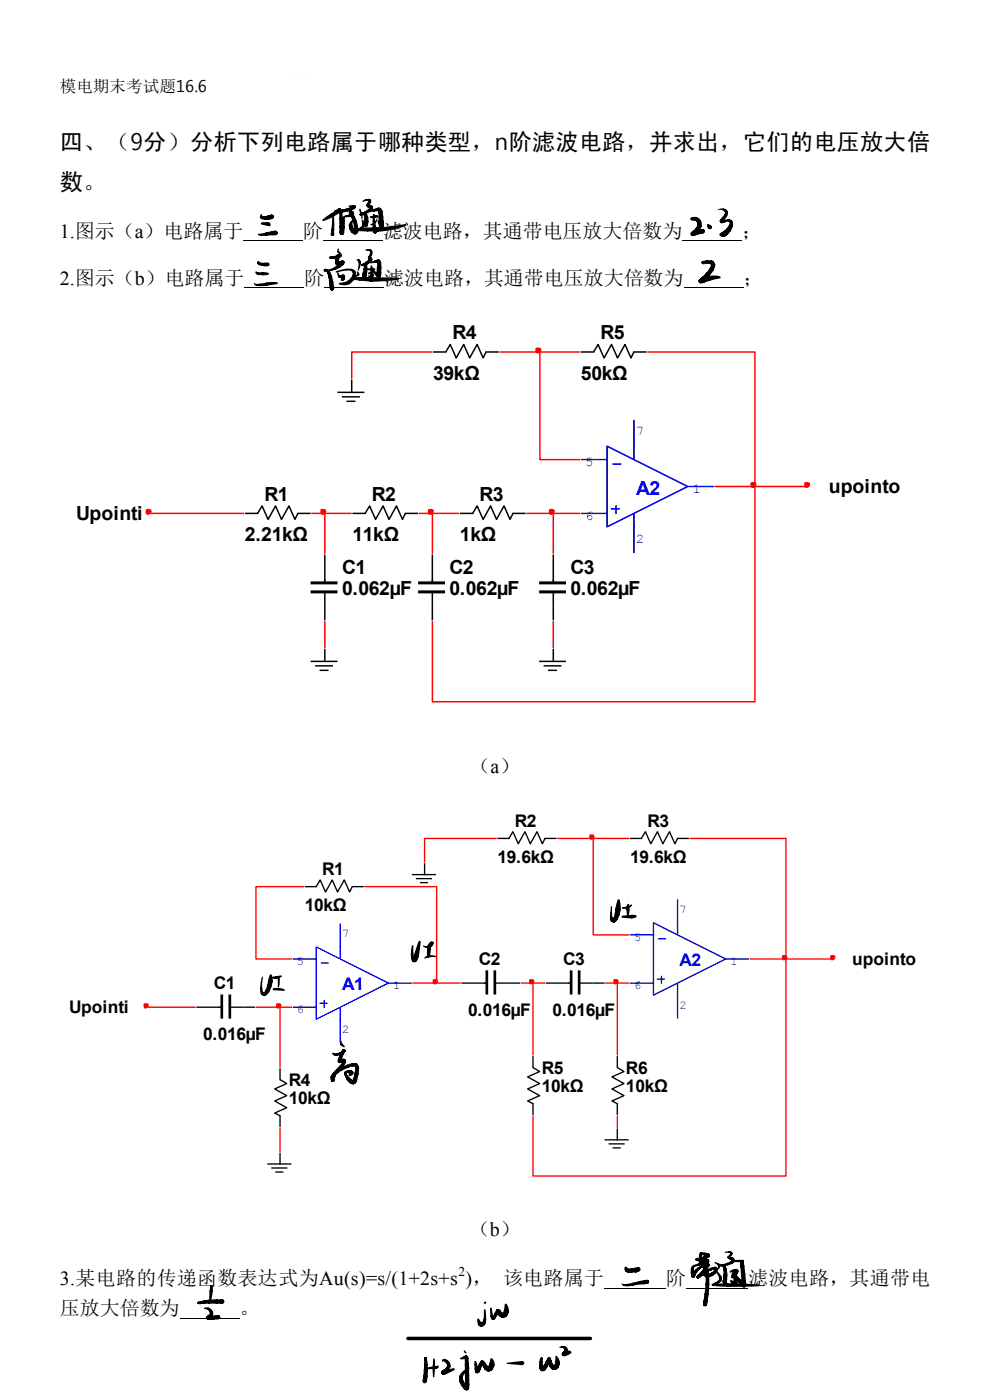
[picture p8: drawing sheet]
<svg xmlns="http://www.w3.org/2000/svg" width="210mm" height="297mm" viewBox="0 0 210 297" stroke-linecap="round" stroke-linejoin="round" font-family="sans-serif">
<defs><g id="words">
<g font-size="5">
<text x="12.7" y="31.9">四、（9分）分析下列电路属于哪种类型，n阶滤波电路，并求出，它们的电压放大倍</text>
<text x="12.7" y="40.4">数。</text>
</g>
<g font-size="4.2">
<text x="12.7" y="50.6">1.图示（a）电路属于</text>
<text x="64.3" y="50.6">阶</text>
<text x="81.3" y="50.6">滤波电路，其通带电压放大倍数为</text>
<text x="157.5" y="50.6">；</text>
<text x="12.7" y="60.4">2.图示（b）电路属于</text>
<text x="64.6" y="60.4">阶</text>
<text x="81.5" y="60.4">滤波电路，其通带电压放大倍数为</text>
<text x="157.7" y="60.4">；</text>
<text x="99.8" y="163.9">（a）</text>
<text x="99.7" y="262.2">（b）</text>
<text x="12.7" y="272.7">3.某电路的传递函数表达式为Au(s)=s/(1+2s+s )， 该电路属于</text>
<text x="141.3" y="272.7">阶</text>
<text x="158.7" y="272.7">滤波电路，其通带电</text>
<text x="12.7" y="279.1">压放大倍数为</text>
<text x="50.8" y="279.1">。</text>
</g>
<g font-size="4.1">
<text x="96" y="72">R4</text>
<text x="127.4" y="72">R5</text>
<text x="91.9" y="80.5">39kΩ</text>
<text x="123.2" y="80.5">50kΩ</text>
<text x="56.1" y="106.2">R1</text>
<text x="78.9" y="106.2">R2</text>
<text x="101.7" y="106.2">R3</text>
<text x="175.8" y="104.6">upointo</text>
<text x="16.2" y="110.4">Upointi</text>
<text x="52" y="114.8">2.21kΩ</text>
<text x="74.8" y="114.8">11kΩ</text>
<text x="97.6" y="114.8">1kΩ</text>
<text x="72.6" y="121.8">C1</text>
<text x="95.4" y="121.8">C2</text>
<text x="121" y="121.8">C3</text>
<text x="72.6" y="126.2">0.062µF</text>
<text x="95.4" y="126.2">0.062µF</text>
<text x="121" y="126.2">0.062µF</text>
</g>
<text font-size="4.1" fill="#00f" x="135" y="105">A2</text>
<g font-size="3.7">
<text x="109.2" y="175.5">R2</text>
<text x="137.3" y="175.5">R3</text>
<text x="68.3" y="185.7">R1</text>
<text x="105.5" y="183.1">19.6kΩ</text>
<text x="133.7" y="183.1">19.6kΩ</text>
<text x="64.7" y="193.4">10kΩ</text>
<text x="45.3" y="209.8">C1</text>
<text x="101.6" y="204.7">C2</text>
<text x="119.5" y="204.7">C3</text>
<text x="180.8" y="204.7">upointo</text>
<text x="14.7" y="215">Upointi</text>
<text x="99.3" y="215.5">0.016µF</text>
<text x="117.2" y="215.5">0.016µF</text>
<text x="43.1" y="220.6">0.016µF</text>
<text x="114.9" y="227.8">R5</text>
<text x="132.8" y="227.8">R6</text>
<text x="61.3" y="230.3">R4</text>
<text x="114.9" y="231.7">10kΩ</text>
<text x="132.8" y="231.7">10kΩ</text>
<text x="61.3" y="234.3">10kΩ</text>
<text x="22.6" y="282">0.016µF</text>
</g>
<g font-size="3.7" fill="#00f">
<text x="144.2" y="205">A2</text>
<text x="72.6" y="210.1">A1</text>
</g>
<text font-size="3.5" x="12.7" y="19.5">模电期末考试题16.6</text>
<g font-size="2.9" fill="#00f">
<text x="135" y="92.3">7</text>
<text x="124.2" y="98.9">5</text>
<text x="147" y="104.6">1</text>
<text x="124.2" y="110.4">6</text>
<text x="135" y="115.1">2</text>
</g>
<text font-size="2.8" x="97.3" y="270.8">2</text>
<g font-size="2.6" fill="#00f">
<text x="144.2" y="193.6">7</text>
<text x="72.6" y="198.8">7</text>
<text x="134.5" y="199.6">5</text>
<text x="63" y="204.7">5</text>
<text x="83.4" y="209.8">1</text>
<text x="134.5" y="209.8">6</text>
<text x="154.9" y="204.7">1</text>
<text x="63" y="215">6</text>
<text x="144.2" y="214.1">2</text>
<text x="72.6" y="219.2">2</text>
</g>
</g></defs>
<path d="M51.6 51.1h12.7M68.5 51.1h12.8M144.8 51.1h12.7M51.9 61h12.7M68.8 61h12.7M145 61h12.7M38.1 279.6h12.7M128.3 273.3h13M145.7 273.3h13" fill="none" stroke="#000" stroke-width=".21"/>
<g fill="none" stroke="#000" stroke-width=".32">
<path d="M92 74.7h2.6l.9-1.6 1.3 2.8 1.6-2.8 1.2 2.8 1.6-2.8 1.3 2.8 .6-1.2h2.5M123.4 74.7h2.5l1-1.6 1.2 2.8 1.6-2.8 1.3 2.8 1.6-2.8 1.3 2.8 .6-1.2h2.5M71.8 83.2h5.3M72.7 84.2h3.5M73.7 85.1h1.5M74.6 80.7v2.5M52.1 108.9h2.5l1-1.6 1.3 2.9 1.6-2.9 1.2 2.9 1.6-2.9 1.3 2.9 .6-1.3h2.5M68.9 117.8v5.7M74.9 108.9h2.6l.9-1.6 1.3 2.9 1.6-2.9 1.2 2.9 1.6-2.9 1.3 2.9 .6-1.3h2.5M91.7 117.8v5.7M97.7 108.9h2.6l.9-1.6 1.3 2.9 1.6-2.9 1.2 2.9 1.6-2.9 1.3 2.9 .6-1.3h2.6M117.4 117.8v5.7"/>
<path d="M68.9 125.7v2.9M68.9 128.9v2.5M68.9 137.8v2.5M91.7 125.7v2.9M91.7 128.9v2.5M117.4 125.7v2.9M117.4 128.9v2.5M117.4 137.8v2.5M66.1 140.3h5.3M67 141.3h3.5M68 142.2h1.5M114.5 140.3h5.4"/>
<path d="M115.5 141.3h3.5M116.4 142.2h1.6"/>
</g>
<path d="M123.4 97.5h5.4M128.8 94.6l17.1 8.6-17.1 8.6zM130 98.5h1.6M134.5 89.3v7.9M123.4 108.9h5.4M129.7 108h1.6M130.7 107.3v1.6M134.5 109.2v8M145.9 103.2h5.4" fill="none" stroke="#00f" stroke-width=".32"/>
<g fill="#f00" stroke="#f00" stroke-width=".32">
<circle cx="114.2" cy="74.3" r=".49"/>
<circle cx="171.2" cy="102.8" r=".49"/>
<circle cx="159.8" cy="102.8" r=".49"/>
<circle cx="68.6" cy="108.5" r=".49"/>
<circle cx="117.1" cy="108.5" r=".49"/>
<circle cx="91.4" cy="108.5" r=".49"/>
<circle cx="31.5" cy="108.5" r=".49"/>
</g>
<path d="M65.9 123.7h5.7M65.9 125.6h5.7M88.7 123.7h5.7M88.7 125.6h5.7M114.4 123.7h5.7M114.4 125.6h5.7" fill="none" stroke="#000" stroke-width=".63" stroke-linecap="butt"/>
<g fill="none" stroke="#f00" stroke-width=".32">
<path d="M91.7 74.7h-17.1v5.7M106 74.7h17.1M114.5 74.7v22.8h8.6M137.3 74.7h22.8v74.2h-68.4v-17.2M31.8 108.9h20M66.1 108.9h8.5M68.9 108.9v8.6M88.9 108.9h8.5M91.7 108.9v8.6M111.7 108.9h11.4M117.4 108.9v8.6M151.6 103.2h19.9"/>
<path d="M68.9 131.7v5.8M117.4 131.7v5.8"/>
</g>
<g fill="none" stroke="#000" stroke-width=".28">
<path d="M105.7 177.9h2.3l.8-1.5 1.1 2.6 1.5-2.6 1.1 2.6 1.4-2.6 1.2 2.6 .5-1.1h2.3M133.8 177.9h2.3l.8-1.5 1.2 2.6 1.4-2.6 1.1 2.6 1.4-2.6 1.2 2.6 .5-1.1h2.3M64.8 188.1h2.3l.8-1.4 1.2 2.5 1.4-2.5 1.1 2.5 1.4-2.5 1.2 2.5 .5-1.1h2.3M87.5 185.5h4.8M88.4 186.4h3.1M89.2 187.3h1.4M90.1 183.3v2.2M41.8 213.7h5.1M48.9 213.7h2.6M51.7 213.7h2.3M98 208.6h5.1M105.1 208.6h2.6"/>
<path d="M108 208.6h2.2M115.9 208.6h5.1M123 208.6h2.6M125.8 208.6h2.3M59.4 226.8v2.2l1.4 .9-2.5 1.1 2.5 1.4-2.5 1.2 2.5 1.4-2.5 1.1 1.1 .6v2.3M113.1 224.2v2.3l1.4 .8-2.6 1.2 2.6 1.4-2.6 1.1 2.6 1.4-2.6 1.2 1.2 .5v2.3M131 224.2v2.3l1.4 .8-2.6 1.2 2.6 1.4-2.6 1.1 2.6 1.4-2.6 1.2 1.2 .5v2.3M131 239.5v2.3M56.8 246.9h4.9M57.7 247.8h3.1M58.6 248.6h1.4M59.4 244.7v2.2"/>
<path d="M128.4 241.8h4.8M129.2 242.7h3.2M130.1 243.5h1.4"/>
</g>
<g fill="none" stroke="#00f" stroke-width=".28">
<path d="M72.2 196.1v7.1M133.8 198.3h4.8M138.6 195.8l15.4 7.7-15.4 7.6zM139.8 199.2h1.4M143.7 190.9v7.2M62.2 213.7h4.9M62.2 203.5h4.9M67.1 200.9l15.3 7.7-15.3 7.6zM67.9 212.8h1.4M68.2 204.3h1.4M68.8 212.3v1.4M72.2 214v7.1"/>
<path d="M82.4 208.6h4.8M133.8 208.6h4.8M139.5 207.7h1.4M140.3 207.1v1.5M143.7 208.8v7.2M154 203.5h4.8"/>
</g>
<path d="M47.1 211v5.1M48.8 211v5.1M103.3 205.9v5.1M105 205.9v5.1M121.2 205.9v5.1M122.9 205.9v5.1" fill="none" stroke="#000" stroke-width=".57"/>
<g fill="#f00" stroke="#f00" stroke-width=".28">
<circle cx="31" cy="213.4" r=".41"/>
<circle cx="59.1" cy="213.4" r=".41"/>
<circle cx="92.3" cy="208.2" r=".41"/>
<circle cx="125.5" cy="177.6" r=".41"/>
<circle cx="176.6" cy="203.1" r=".41"/>
<circle cx="166.4" cy="203.1" r=".41"/>
<circle cx="130.6" cy="208.2" r=".41"/>
<circle cx="112.8" cy="208.2" r=".41"/>
</g>
<g fill="none" stroke="#f00" stroke-width=".28">
<path d="M105.4 177.9h-15.3v5.1M118.2 177.9h15.3M125.8 177.9v20.4h7.7M146.3 177.9h20.4v71.6h-53.6v-12.8M64.5 188.1h-10.2v15.4h7.7M77.3 188.1h15.3v20.5M31.3 213.7h10.2M54.3 213.7h7.7M59.4 213.7v12.8M87.5 208.6h10.2M110.5 208.6h5.1M113.1 208.6v15.3"/>
<path d="M128.4 208.6h5.1M131 208.6v15.3M159.1 203.5h17.8M59.4 239.3v5.1M131 236.7v2.6"/>
</g>
<path d="M69.6 16.4h14.3l.7 .2h28.9a3.7 3.7 0 0 1 2.7 .7h1.3l1 .3-1.4 .8h-.5l-1.1 .3h-1.3a10 10 0 0 1-4.3 .4 2.04 2.04 0 0 1-2.1 .5h-17.1a4.6 4.6 0 0 0-2.4-.2l-.7-.2h-4a19.8 19.8 0 0 1-5.5-.3 3.9 3.9 0 0 0-2.5-.2h-16.1a18 18 0 0 0-5-.2h-2.6v.2" fill="none" stroke="#fff" stroke-width="4.2"/>
<g fill="#000">
<path d="M78.1 57l.3-.1a.94 .94 0 0 1 1.2 .3h-.1a1.8 1.8 0 0 1-1.5 0zM57.9 209.7l.5-.1a1.99 1.99 0 0 1 2 .5l-.2 .1-1.4-.1a.7 .7 0 0 1-.9-.2zM58.9 207.1h.3a3 3 0 0 1-.1 2.4l-.2-.2zM98.5 286.5l.2 .1 .3 .4a.36 .36 0 0 1-.4 0 .36 .36 0 0 1-.1-.5zM107.5 289.1l3.2-.4a.45 .45 0 0 1 .5 .5 .45 .45 0 0 1-.5 .4l-3.1-.2z"/>
<path d="M54.6 55.5v.3l.3 .2 .1-.5-.2-.1zM54.6 55.6a.39 .39 0 0 0 .2 .6 .39 .39 0 0 0 .5-.4l-.5-.3zM54.9 55.8l-.1 .1a.65 .65 0 0 0 1.1 .2 .71 .71 0 0 0-1-.3zM55.3 55.9a.65 .65 0 0 0 .5 .6 .65 .65 0 0 0 .7-.2 .64 .64 0 0 0-.4-.6 .64 .64 0 0 0-.8 .2zM56 55.8a.44 .44 0 0 0-.1 .6 .44 .44 0 0 0 .6 .1 .44 .44 0 0 0 .5-.6 .44 .44 0 0 0-.7-.2zM56.4 56.1a.4 .4 0 0 0 .8 0 .4 .4 0 0 0-.8 0z"/>
<path d="M54.2 57.6l.1 .5a.4 .4 0 0 0 .7 0l-.2-.3zM54.6 57.8l-.1 .2a1.41 1.41 0 0 0 1.5 .2 .33 .33 0 0 0 0-.3 .33 .33 0 0 0-.3-.2zM55.6 57.8l-.2 .3a1.17 1.17 0 0 0 1.4 .2l.3-.2a1.26 1.26 0 0 0-1.5-.3z"/>
<path d="M54.7 49.6a.53 .53 0 0 0 .9 .2l-.2-.2zM55.2 49.7v.1a1.63 1.63 0 0 0 1.6 0 .54 .54 0 0 0-.3-.5 .54 .54 0 0 0-.6 .2zM56.3 49.4v.5a3 3 0 0 0 1.9-.2 .67 .67 0 0 0-.4-.7 .67 .67 0 0 0-.7 .2zM57.6 49.1a.5 .5 0 0 0-.1 .7 .5 .5 0 0 0 .7 .1 .51 .51 0 0 0 .6-.7 .51 .51 0 0 0-.9-.2zM57.9 49.4a.5 .5 0 0 0 1 0 .5 .5 0 0 0-1 0zM57.9 49.5a.5 .5 0 0 0 1 0 .5 .5 0 0 0-1 0z"/>
<path d="M55.3 45.5l-.1 .7a.31 .31 0 0 0 .4 0 .31 .31 0 0 0 0-.4v-.3zM55.3 45.9a.41 .41 0 0 0 .2 .6 .41 .41 0 0 0 .5-.4l-.2-.2zM55.4 46a.64 .64 0 0 0 .4 .6 .64 .64 0 0 0 .8-.1 .61 .61 0 0 0-.4-.7 .61 .61 0 0 0-.6 .1zM56 45.9a.38 .38 0 0 0-.1 .4 .38 .38 0 0 0 .3 .3h.5a.49 .49 0 0 0 .7-.5 .49 .49 0 0 0-.8-.3zM56.6 45.8a.55 .55 0 0 0 .1 .8 .55 .55 0 0 0 .8-.1 .51 .51 0 0 0 .5-.6 .51 .51 0 0 0-.8-.3zM57.2 45.7a.53 .53 0 0 0 .2 .8 .53 .53 0 0 0 .7-.4 .53 .53 0 0 0-.7-.5z"/>
<path d="M55.5 47.2l-.1 .4 1 .2a.49 .49 0 0 0 .6 .1 .49 .49 0 0 0 .1-.7zM56.6 47.3a.44 .44 0 0 0 0 .6 .44 .44 0 0 0 .7-.1 .44 .44 0 0 0-.2-.6z"/>
<path d="M69.9 54.5a.28 .28 0 0 0 .4 .3 .28 .28 0 0 0 .1-.4zM69.9 54.5v.3h.3l.1-.3zM69.9 54.5a.3 .3 0 0 0 .3 .4 .3 .3 0 0 0 .3-.4zM70.1 54.5v.2a.6 .6 0 0 0 1-.1 .6 .6 0 0 0-1-.1zM70.6 54.4l-.1 .3a.88 .88 0 0 0 1.4-.3 .78 .78 0 0 0-1.1-.1zM71.3 54.2v.2a.6 .6 0 0 0 1 .1l.2-.2a.68 .68 0 0 0-1.2-.1zM71.8 54.2a.36 .36 0 0 0 .7 0 .36 .36 0 0 0-.7 0zM71.6 53.9a.37 .37 0 0 0-.1 .5 .37 .37 0 0 0 .6 .1l.3-.2-.1-.4-.3-.1zM71.4 54.1l-.1 .2a.44 .44 0 0 0 .3 .6 .44 .44 0 0 0 .5-.5 .37 .37 0 0 0 0-.4 .37 .37 0 0 0-.5-.1zM71.3 54.3a.66 .66 0 0 0-.2 .7 .66 .66 0 0 0 .6 .5 .87 .87 0 0 0 0-1.3zM71.2 54.8a.65 .65 0 0 0-.1 .8 .65 .65 0 0 0 .6 .4 .87 .87 0 0 0-.1-1.3zM71.2 55.4a.5 .5 0 0 0 0 .7 .5 .5 0 0 0 .7 0 .61 .61 0 0 0-.6-.8zM71.3 55.6a.44 .44 0 0 0 0 .6 .44 .44 0 0 0 .6 0 .44 .44 0 0 0 .1-.5zM71.5 55.7a.45 .45 0 0 0 .3 .6 .45 .45 0 0 0 .6-.3 .4 .4 0 0 0-.1-.6 .4 .4 0 0 0-.6 .2zM71.9 55.6a.4 .4 0 0 0 .2 .5 .4 .4 0 0 0 .5-.2 .36 .36 0 0 0 .2-.5 .36 .36 0 0 0-.6 0zM72.3 55.4l-.1 .3 .4 .2a.39 .39 0 0 0 .5-.4 .39 .39 0 0 0-.6-.2zM72.5 55.4a.44 .44 0 0 0-.2 .6 .44 .44 0 0 0 .6 .2 .44 .44 0 0 0 .2-.6 .44 .44 0 0 0-.6-.2zM71.8 56.1a.36 .36 0 0 0-.1 .5 .36 .36 0 0 0 .5 .1l.7-.5a.4 .4 0 0 0-.2-.6 .4 .4 0 0 0-.5 .2zM71 56.7l-.1 .4a1.35 1.35 0 0 0 1.5-.7 .64 .64 0 0 0-1.1 .1zM70 57.2l-.1 .1a1.53 1.53 0 0 0 1.5-.3l-.1-.3-.3-.1zM69.2 57.3v.2a.52 .52 0 0 0 .7 0l.4-.1v-.3zM68.8 57.3a.34 .34 0 0 0 .3 .4 .34 .34 0 0 0 .4-.3l-.2-.1zM68.6 57.4a.22 .22 0 0 0 .4 0 .22 .22 0 0 0-.4 0zM68.7 57.2a.26 .26 0 0 0 .5 0 .26 .26 0 0 0-.5 0zM68.9 57.1a.39 .39 0 0 0 .3 .4 .39 .39 0 0 0 .4-.2l-.3-.2zM69.2 57.1v.4a.58 .58 0 0 0 .8 .5 .68 .68 0 0 0-.8-.9zM69.5 57.5l-.1 .3 .3 1a.39 .39 0 0 0 .4 .3 .39 .39 0 0 0 .3-.5l-.4-1zM69.8 58.4a2.65 2.65 0 0 0 .3 1.9 .65 .65 0 0 0 .6-.4 .65 .65 0 0 0-.1-.7l-.2-.6a.39 .39 0 0 0-.6-.2zM70 59.5l-.1 .4v.7a.55 .55 0 0 0 .5 .7l.3-.1a1.28 1.28 0 0 0-.3-1.7zM70.1 60.5a.63 .63 0 0 0-.1 .7 .63 .63 0 0 0 .7 .4 .71 .71 0 0 0-.3-1.2zM70 61.2a.45 .45 0 0 0 .9 0 .45 .45 0 0 0-.9 0zM69.9 59.4v.7a1.61 1.61 0 0 0 .4 1.5 .59 .59 0 0 0 .5-.4 .59 .59 0 0 0-.1-.6l-.2-.6a.6 .6 0 0 0-.5-.7z"/>
<path d="M70.5 45.6l-.1 1.2a.72 .72 0 0 0 .2 1l.3-.2v-1.9zM70.5 47.4l-.2 1.3a.3 .3 0 0 0 .3 .3 .3 .3 0 0 0 .3-.3v-.6a.61 .61 0 0 0-.2-.8zM70.4 48.6l-.2 .9a.34 .34 0 0 0 .3 .3 .34 .34 0 0 0 .4-.3v-.9l-.3-.2zM70.3 49.3a.43 .43 0 0 0-.1 .6 .43 .43 0 0 0 .6 0 .43 .43 0 0 0 0-.6l-.3-.1zM70.3 49.4l-.1 .2a.37 .37 0 0 0 .3 .5 .37 .37 0 0 0 .4-.5 .37 .37 0 0 0-.6-.2zM70.5 49.1a.51 .51 0 0 0-.3 .5 .51 .51 0 0 0 .4 .5 .72 .72 0 0 0 0-1.1z"/>
<path d="M70.9 44.7v.1a.73 .73 0 0 0 1-.1l-.3-.3zM71.5 44.5l-.1 .1a.46 .46 0 0 0 .5 .3 .46 .46 0 0 0 .4-.5l-.3-.2zM71.7 44.6a.39 .39 0 0 0 .7 0 .39 .39 0 0 0-.7 0zM71.5 44.6a.45 .45 0 0 0 .9 0 .45 .45 0 0 0-.9 0zM71.2 44.7a.47 .47 0 0 0 .1 .7 .47 .47 0 0 0 .7-.3 .44 .44 0 0 0 .3-.7 .44 .44 0 0 0-.8 .1zM70.3 45.2a.42 .42 0 0 0-.2 .6 .42 .42 0 0 0 .6 .2l.7-.5a.51 .51 0 0 0 .4-.7 .95 .95 0 0 0-1.3 .3zM68.4 46.6v.2a5 5 0 0 0 2.5-1 .42 .42 0 0 0-.1-.5 .42 .42 0 0 0-.5-.1z"/>
<path d="M71.2 57.6l.2 .2 2.1-.4 .2-.2-.2-.2-.4 .1zM73.4 57.1l.1 .3 1.1 .1 .1-.2-.1-.3zM74.4 57.1l-.1 .3 .4 .2a.34 .34 0 0 0 .4 .4 .34 .34 0 0 0 .2-.5l-.4-.4zM74.9 57.4l-.1 .2v.5a.39 .39 0 0 0 .2 .6 .39 .39 0 0 0 .5-.3v-.3a.62 .62 0 0 0-.4-.8zM74.9 58.1l-.3 .6a.45 .45 0 0 0-.2 .5 .45 .45 0 0 0 .3 .4 1.13 1.13 0 0 0 .7-1.5zM73.8 59.6a.4 .4 0 0 0-.1 .5 .4 .4 0 0 0 .5 .1l.9-.8a.39 .39 0 0 0-.1-.5 .39 .39 0 0 0-.5 0zM71.9 60.1v.1a2.15 2.15 0 0 0 2.5-.1 .44 .44 0 0 0-.3-.6 .44 .44 0 0 0-.5 .2z"/>
<path d="M71.5 57.8l.2 .9 .3 .2h.2l-.4-1zM71.9 58.5l-.1 .2a.36 .36 0 0 0 .5 .2 .36 .36 0 0 0 .2-.5zM72.2 58.4l-.1 .4 .4 .1a.36 .36 0 0 0 .5-.2 .36 .36 0 0 0-.2-.5 .36 .36 0 0 0-.4 .2zM72.5 58.3v.4a.37 .37 0 0 0 .5 .3 .37 .37 0 0 0 .2-.5 .37 .37 0 0 0-.3-.3zM72.7 58.4a.62 .62 0 0 0 .1 1.1 .58 .58 0 0 0 .4-.6 .58 .58 0 0 0-.4-.5zM72.6 58.8l-.1 .1a.39 .39 0 0 0-.1 .7 .39 .39 0 0 0 .6-.2 .38 .38 0 0 0 .1-.5 .38 .38 0 0 0-.5-.1z"/>
<path d="M71.6 52.7l.1 .9a.32 .32 0 0 0 .2-.2 .32 .32 0 0 0 0-.4l-.1-.2zM71.7 53.3a.45 .45 0 0 0 .2 .5 .45 .45 0 0 0 .5-.1z"/>
<path d="M74 43.7v.2l.3 .1a.77 .77 0 0 0 1.1-.3l-.3-.2zM74.9 43.8a.33 .33 0 0 0 .6 0 .33 .33 0 0 0-.6 0zM75 43.6a.4 .4 0 0 0-.3 .5 .4 .4 0 0 0 .4 .3 .4 .4 0 0 0 .4-.4l-.1-.4zM74.2 44.1a.34 .34 0 0 0 0 .4 .34 .34 0 0 0 .4 .1l.4-.2a.39 .39 0 0 0 .3-.5l-.3-.2zM73.5 44.3a.34 .34 0 0 0-.1 .4 .34 .34 0 0 0 .4 .2l.8-.3a.34 .34 0 0 0 .2-.4 .34 .34 0 0 0-.4-.2zM72.4 44.5v.5a2.08 2.08 0 0 0 1.7-.4 .34 .34 0 0 0-.4-.4zM71.7 44.7l-.1 .3a1.11 1.11 0 0 0 1.3-.1 .51 .51 0 0 0-.3-.4 .51 .51 0 0 0-.6 .1zM71.5 44.9a.3 .3 0 0 0 .6 0 .3 .3 0 0 0-.6 0zM71.6 44.9a.31 .31 0 0 0 .6 0 .31 .31 0 0 0-.6 0zM71.7 44.8l.1 .3a.36 .36 0 0 0 .5 .1 .36 .36 0 0 0 0-.5 .36 .36 0 0 0-.5 0zM71.9 44.7v.5a.33 .33 0 0 0 .5 .2 .33 .33 0 0 0 .1-.5l-.3-.2zM72 44.9v1.5a.37 .37 0 0 0 .4 .4 .37 .37 0 0 0 .3-.4 1.72 1.72 0 0 0-.4-1.6zM72.2 46.1l-.2 .3v1.8a.42 .42 0 0 0 .4 .4 .42 .42 0 0 0 .4-.4l-.1-1.8a.37 .37 0 0 0-.5-.3zM72.2 47.8l-.2 .4v.9a.43 .43 0 0 0 .5 .4 .43 .43 0 0 0 .4-.5l-.1-.5a.51 .51 0 0 0-.4-.7zM72.2 48.8a.58 .58 0 0 0-.1 .7 .58 .58 0 0 0 .7 .2 .59 .59 0 0 0 0-.7 .59 .59 0 0 0-.6-.2zM72.1 49.4a.45 .45 0 0 0 .9 0 .45 .45 0 0 0-.9 0zM72.1 49.4a.45 .45 0 0 0 .9 0 .45 .45 0 0 0-.9 0zM72.3 48l-.1 .9a.51 .51 0 0 0 .3 .9 .51 .51 0 0 0 .6-.7v-.6a.49 .49 0 0 0-.1-.5 .49 .49 0 0 0-.5-.1zM72.6 46.5l-.3 1.7a.43 .43 0 0 0 .4 .5 .43 .43 0 0 0 .4-.4 2.58 2.58 0 0 0-.2-1.8zM72.8 46a.61 .61 0 0 0-.3 .5 .61 .61 0 0 0 .4 .6 .78 .78 0 0 0 .1-1.1zM72.9 45.9l-.1 .2a.23 .23 0 0 0 .1 .2 .23 .23 0 0 0 .3-.2l.4-.1v-.3zM73.3 45.8v.1a.83 .83 0 0 0 1.2-.2l-.4-.2zM73.9 45.6a.49 .49 0 0 0 .5 .5 .49 .49 0 0 0 .5-.5 .53 .53 0 0 0-.5-.4 .53 .53 0 0 0-.5 .4zM74.5 45.1l-.1 .1a.37 .37 0 0 0-.1 .6 .37 .37 0 0 0 .6-.1 .39 .39 0 0 0 .2-.5 .39 .39 0 0 0-.6-.1zM74.4 45.2a.42 .42 0 0 0 .8 0 .42 .42 0 0 0-.8 0zM74.2 44.9a.37 .37 0 0 0 .3 .5 .39 .39 0 0 0 .6-.2 .39 .39 0 0 0-.4-.5zM73.9 45.1a.45 .45 0 0 0 .9 0 .45 .45 0 0 0-.9 0zM74.2 45a1.09 1.09 0 0 0 .6 1.3 .67 .67 0 0 0 .3-.7 .67 .67 0 0 0-.4-.6zM74.6 45.5a1.02 1.02 0 0 0 .1 1.3 .47 .47 0 0 0 .3 .4 .47 .47 0 0 0 .5 0l.1-.4-.5-1.1zM74.9 46.6l-.1 .4 .2 .9a.54 .54 0 0 0 .6 .7l.2-.1 .1-.4-.3-1.4a.41 .41 0 0 0-.7-.1zM75.2 47.8l-.1 .7a.57 .57 0 0 0 .1 .7 .57 .57 0 0 0 .7 .1l.1-1a.47 .47 0 0 0-.2-.5 .47 .47 0 0 0-.6 0zM75 49a.56 .56 0 0 0 .4 .8 .56 .56 0 0 0 .6-.7 .45 .45 0 0 0-.3-.5 .45 .45 0 0 0-.6 .2zM74.6 48.7a.73 .73 0 0 0 .2 .9 .73 .73 0 0 0 .9-.1 .6 .6 0 0 0-.4-.7l-.3-.2zM74.2 48.2l-.1 .4 .3 .5a.51 .51 0 0 0 .8 .2 .51 .51 0 0 0-.2-.9 .46 .46 0 0 0-.3-.3 .46 .46 0 0 0-.5 .1zM74.2 47.6a.83 .83 0 0 0 .5 1.3 .81 .81 0 0 0-.4-1.4zM74.4 47a.91 .91 0 0 0-.2 1.2 .57 .57 0 0 0 .6-.8l.1-.6-.2-.1z"/>
<path d="M75.7 57.6v.2l.4 .6a.45 .45 0 0 0 0-.5 .45 .45 0 0 0-.4-.3zM75.9 58.1l-.2 .2a.25 .25 0 0 0 .4 .1 .25 .25 0 0 0-.1-.4zM75.5 58.4l-.1 .1a.38 .38 0 0 0 .4 .1 .38 .38 0 0 0 .3-.3l-.3-.1zM75 58.6v.2a.42 .42 0 0 0 .6-.4zM74.8 58.7v.4l.4-.4-.1-.1zM74.8 58.7a.38 .38 0 0 0 .1 .6 .38 .38 0 0 0 .5-.3l-.2-.2zM74.9 58.9v.1a1.8 1.8 0 0 0 1.7 .5 .39 .39 0 0 0 .2-.4 .39 .39 0 0 0-.4-.3h-1.2zM76.2 58.8a.39 .39 0 0 0-.2 .4 .39 .39 0 0 0 .4 .3l1.2 .2a.98 .98 0 0 0 1.4-.4l-.1-.3-.3-.2zM78.1 59a.47 .47 0 0 0 .4 .7l4.8-.2 1.2-.1 .2-.3-.3-.2-5.9-.1z"/>
<path d="M75.7 55.1v.2l.4 .2 .2-.2-.2-.3zM76 55.1l.1 .6 .3 .2a.43 .43 0 0 0 .1-.6 .43 .43 0 0 0-.5-.2zM76.1 55.5l-.2 1.8 .2 .1a2.64 2.64 0 0 0 .4-2z"/>
<path d="M76.2 44.4v.3a.48 .48 0 0 0 .5 .6l.1-.2-.3-.7zM76.5 45l-.1 .2 .3 1.3a1.02 1.02 0 0 0-.2-1.5z"/>
<path d="M76.8 46.7v1.1a.26 .26 0 0 0 .3 .2 .26 .26 0 0 0 .2-.3v-.3a.6 .6 0 0 0-.4-.8zM76.9 47.6l-.1 .1a.33 .33 0 0 0 0 .6 .33 .33 0 0 0 .5-.2v-.5zM76.5 48.2l-.1 .4a.51 .51 0 0 0 .6-.1 .51 .51 0 0 0 .1-.6h-.3zM75.9 48.5l-.1 .2a.68 .68 0 0 0 1.1-.4 .75 .75 0 0 0-1 .2zM75.5 48.7a.37 .37 0 0 0 .5 .2 .37 .37 0 0 0 .2-.5zM75.5 48.6l.1 .4 .3-.1v-.3zM75.5 48.6v.2a.85 .85 0 0 0 1.2 0 .64 .64 0 0 0-1-.3zM76.2 48.5l-.1 .3a.87 .87 0 0 0 1.1 .3h.8a.4 .4 0 0 0 .4-.4 .4 .4 0 0 0-.4-.4zM77.8 48.4a.4 .4 0 0 0-.2 .4 .4 .4 0 0 0 .4 .3h1.3a1 1 0 0 0 1.3-.4v-.2l-.4-.3zM79.9 48.3a.5 .5 0 0 0-.1 .7 .5 .5 0 0 0 .6 .1l3.9-.6 1.7-.5 .2-.3-.3-.2z"/>
<path d="M77 42.6v.2l.9-.4-.2-.1zM77.5 42.4l.2 .2h.6a.37 .37 0 0 0-.2-.4 .37 .37 0 0 0-.5 .1zM78 42.3v.3l.2 .1a.26 .26 0 0 0 .4 0 .26 .26 0 0 0 0-.4zM78.2 42.3v.3a.28 .28 0 0 0 .2 .4 .28 .28 0 0 0 .3-.2l-.1-.5zM78.3 42.6l-.1 .1a.36 .36 0 0 0-.2 .4 .36 .36 0 0 0 .4 .3 .36 .36 0 0 0 .3-.4v-.4zM78.1 42.9l-.3 .5a.28 .28 0 0 0 .1 .3 .28 .28 0 0 0 .4-.1l.2-.6-.2-.2zM77.8 43.3a.44 .44 0 0 0 .1 .7 .44 .44 0 0 0 .7-.3l-.5-.5zM78 43.6a.5 .5 0 0 0 .4 .6 .37 .37 0 0 0 .5 0 .37 .37 0 0 0 .1-.5l-.5-.2zM78.5 43.7l-.1 .4a.37 .37 0 0 0 .2 .5 .37 .37 0 0 0 .5-.2 .48 .48 0 0 0 0-.6 .48 .48 0 0 0-.6-.1zM78.5 44l-.1 .1a.42 .42 0 0 0-.4 .5 .42 .42 0 0 0 .5 .3l.2-.1a.51 .51 0 0 0 .2-.9zM77.3 44.9v.3a1.09 1.09 0 0 0 1.4-.6 .57 .57 0 0 0-1 .1zM76.7 45.2l-.1 .3a1.06 1.06 0 0 0 1.3-.4 .51 .51 0 0 0-.4-.3 .51 .51 0 0 0-.5 .2zM76.5 45.3l-.2 .3a.4 .4 0 0 0 .6 .1 .4 .4 0 0 0 .1-.6zM76.3 45.5a.25 .25 0 0 0 .5 0 .25 .25 0 0 0-.5 0zM76.3 45.4a.3 .3 0 0 0 .4 .3 .3 .3 0 0 0 .2-.5zM76.5 45.3a.43 .43 0 0 0 .5 .4 .43 .43 0 0 0 .4-.4l-.3-.2zM77 45.2l-.1 .2 .2 .2a.37 .37 0 0 0 .5 .3 .37 .37 0 0 0 .1-.6l-.4-.2zM77.3 45.3l-.1 .4a.67 .67 0 0 0 .7 .8 .77 .77 0 0 0-.5-1.2zM77.5 45.9l-.2 .8a.47 .47 0 0 0 .2 .7 .47 .47 0 0 0 .7-.4l-.1-.9a.4 .4 0 0 0-.6-.2zM77.4 46.8a1.16 1.16 0 0 0 .1 1.2 .73 .73 0 0 0 .6-.6 .73 .73 0 0 0-.4-.8zM77.4 47.2a.52 .52 0 0 0-.3 .7 .52 .52 0 0 0 .7 .3 .52 .52 0 0 0 .3-.7 .44 .44 0 0 0-.7-.3zM77.1 47.8a.45 .45 0 0 0 .9 0 .45 .45 0 0 0-.9 0zM77.3 46.5a1.84 1.84 0 0 0 0 1.6 .62 .62 0 0 0 .7-.4 .62 .62 0 0 0-.2-.7l-.2-.6z"/>
<path d="M77.6 53l.1 .2h1l-.1-.3-.3-.1zM78.4 52.9l-.1 .3 .5 .5a.43 .43 0 0 0 .2-.6 .43 .43 0 0 0-.6-.2zM78.5 53.3v.8a.47 .47 0 0 0 .6-.4 .47 .47 0 0 0-.4-.5zM78.5 53.7l-.3 .7 .1 .3a.7 .7 0 0 0 .5-1zM78.2 54.4a.37 .37 0 0 0-.1 .5 .37 .37 0 0 0 .5 .1l-.1-.7zM78.2 54.6l-.1 .4a.42 .42 0 0 0 .6 .2 .42 .42 0 0 0 .1-.6 .42 .42 0 0 0-.6 0zM78.2 55a.45 .45 0 0 0 .9 0 .45 .45 0 0 0-.9 0zM78.3 54.8l-.1 .2a.4 .4 0 0 0-.1 .6 .4 .4 0 0 0 .7-.1 .43 .43 0 0 0 .2-.5 .43 .43 0 0 0-.5-.3zM77.6 55.5a.34 .34 0 0 0-.1 .5 .34 .34 0 0 0 .5 .1l.6-.4a.43 .43 0 0 0-.2-.6 .43 .43 0 0 0-.6 .3zM77.1 55.9l-.1 .3a.79 .79 0 0 0 1.1-.6 .71 .71 0 0 0-1 .3zM76.7 56.1a.4 .4 0 0 0 .5 .3 .4 .4 0 0 0 .2-.5l-.3-.1zM76.6 56.2a.25 .25 0 0 0 .5 0 .25 .25 0 0 0-.5 0zM76.6 56.1a.18 .18 0 0 0 0 .2 .18 .18 0 0 0 .3 .1v-.3zM76.6 56.2a.25 .25 0 0 0 .4 .2 .25 .25 0 0 0 .1-.4zM76.8 56.1a.41 .41 0 0 0 .4 .2 .41 .41 0 0 0 .4-.2l-.3-.2zM77.1 56l.1 .3a.37 .37 0 0 0 .4 .5 .37 .37 0 0 0 .2-.7 .41 .41 0 0 0-.7-.1zM77.3 56.2l-.2 .6a.46 .46 0 0 0 .5 .7 .46 .46 0 0 0 .3-.7v-.5a.35 .35 0 0 0-.6-.1zM77.2 56.8l-.2 .8a.49 .49 0 0 0 .1 .7 .49 .49 0 0 0 .8-.3v-.3a.73 .73 0 0 0-.4-1zM77.1 57.6l-.2 .4a.54 .54 0 0 0 .3 .9 .54 .54 0 0 0 .6-.7 .47 .47 0 0 0-.1-.6 .47 .47 0 0 0-.6 0zM76.8 58.5a.5 .5 0 0 0 1 0 .5 .5 0 0 0-1 0zM76.8 58.4a.47 .47 0 0 0 .9 0 .47 .47 0 0 0-.9 0zM77.5 56.9l-.2 .5a1.11 1.11 0 0 0-.3 1.4 .66 .66 0 0 0 .8-.8v-.3a.62 .62 0 0 0-.1-.9z"/>
<path d="M78.1 44.7v.1a1.88 1.88 0 0 0 1.5-.1v-.3l-.3-.1zM79.2 44.4v.4h.8a.45 .45 0 0 0 .7-.1 .45 .45 0 0 0-.4-.7zM80.1 44.1a.39 .39 0 0 0 .1 .7 .52 .52 0 0 0 .7 .6 .52 .52 0 0 0 .1-.9l-.1-.2a.61 .61 0 0 0-.8-.2zM80.4 44.6a2.21 2.21 0 0 0 .2 1.9 .7 .7 0 0 0 .6-.3 .7 .7 0 0 0 0-.7v-.3a.52 .52 0 0 0-.2-.6 .52 .52 0 0 0-.6 0zM80.5 45.6a1.78 1.78 0 0 0 .2 1.9 .57 .57 0 0 0 .6-.2 .57 .57 0 0 0 .1-.6l-.1-.4a.58 .58 0 0 0-.1-.6 .58 .58 0 0 0-.7-.1zM80.6 46.6l-.2 .7a.6 .6 0 0 0 .6 .9 .6 .6 0 0 0 .4-1 .55 .55 0 0 0-.2-.6 .55 .55 0 0 0-.6 0zM80.7 47.2a.59 .59 0 0 0-.2 .9 .59 .59 0 0 0 .9 0 .59 .59 0 0 0-.2-.9zM80.4 47.8a.51 .51 0 0 0 1 0 .51 .51 0 0 0-1 0zM80.1 46.8v.1a1.68 1.68 0 0 0 .8 1.4 .64 .64 0 0 0 .4-.7 .64 .64 0 0 0-.5-.5l-.4-.3z"/>
<path d="M78.2 57.8l-.1 .3a.9 .9 0 0 0 1.1-.6h-.4zM78.8 57.5l-.1 .1a.31 .31 0 0 0 .5 .2 .31 .31 0 0 0 0-.5zM79.1 56.8l-.2 .7a.29 .29 0 0 0 .4 .2 .29 .29 0 0 0 .2-.5l-.2-.3z"/>
<path d="M78.5 45.9l-.1 .1a1.02 1.02 0 0 0 1.5 0 .55 .55 0 0 0-.9-.2zM79.4 45.7l.1 .4 .7 .1a.42 .42 0 0 0-.2-.6 .42 .42 0 0 0-.6 .1z"/>
<path d="M78.6 56.4v.8a.26 .26 0 0 0 .3 .2 .26 .26 0 0 0 .2-.3v-.2a.44 .44 0 0 0-.4-.6zM78.7 57l-.1 1.4a.34 .34 0 0 0 .3 .3 .34 .34 0 0 0 .3-.3l-.1-1.3-.1-.2zM78.6 58.2l-.1 .8a.46 .46 0 0 0 .3 .7 .46 .46 0 0 0 .5-.6l-.1-.5a.41 .41 0 0 0-.3-.5zM78.2 58.4a1.45 1.45 0 0 0 .5 1.4l.5-.2v-.4l-.8-.7z"/>
<path d="M78.5 55.6l.2 .3 1.1-.2a.27 .27 0 0 0 .2-.3 .27 .27 0 0 0-.4-.2zM79.5 55.3v.3a.85 .85 0 0 0 1.1-.2 .59 .59 0 0 0-.5-.4 .59 .59 0 0 0-.6 .3zM80 55.1l-.1 .3 .1 .3a.44 .44 0 0 0 .6 .4 .44 .44 0 0 0 .2-.7l-.4-.4zM80.2 55.4a2.34 2.34 0 0 0-.1 1.8 .68 .68 0 0 0 .7-.2 .68 .68 0 0 0 .1-.8v-.5a.42 .42 0 0 0-.7-.3zM80 56.6l-.1 1a.55 .55 0 0 0 .5 .8 .55 .55 0 0 0 .5-.7v-.6a.52 .52 0 0 0-.2-.7 .52 .52 0 0 0-.7 .2zM79.9 57.7v.4a.56 .56 0 0 0 .4 .8 .56 .56 0 0 0 .6-.8 .52 .52 0 0 0-.3-.6 .52 .52 0 0 0-.7 .2zM79.2 57.6a1.77 1.77 0 0 0 1.1 1.3 .52 .52 0 0 0 .5-.5 .52 .52 0 0 0-.6-.5l-.6-.4z"/>
<path d="M78.6 47.5l.1 .3 .8-.3-.1-.2zM79.9 46.4l-.7 1 .1 .2a1.36 1.36 0 0 0 .7-1.2z"/>
<path d="M79.2 45.4l-.1 .8a.64 .64 0 0 0 .2 .9l.3-.2-.1-.7a.62 .62 0 0 0-.2-.9zM79.1 46.7v1.5a.33 .33 0 0 0 .4 .3 .33 .33 0 0 0 .3-.4l-.2-.6a.68 .68 0 0 0-.3-.9zM79.2 47.9l-.1 .3 .1 .9a.39 .39 0 0 0 .4 .4 .39 .39 0 0 0 .3-.5l-.1-.9a.33 .33 0 0 0-.6-.2zM79.1 49.1a.45 .45 0 0 0 .9 0 .45 .45 0 0 0-.9 0zM79.1 48l-.1 .1a1.65 1.65 0 0 0 .5 1.4 .45 .45 0 0 0 .4-.3 .45 .45 0 0 0-.2-.5l-.3-.6z"/>
<path d="M146.5 46.5a.32 .32 0 0 0 .6 0 .32 .32 0 0 0-.6 0zM146.5 46.3a.35 .35 0 0 0 .2 .4 .35 .35 0 0 0 .5-.2 .35 .35 0 0 0-.2-.4zM146.7 46.2a.57 .57 0 0 0 .4 .6 .57 .57 0 0 0 .7-.3 .61 .61 0 0 0-.4-.5 .61 .61 0 0 0-.7 .2zM147.1 46.2a.59 .59 0 0 0 .6 .8 .43 .43 0 0 0 .6-.1 .43 .43 0 0 0-.1-.6l-.2-.2a.65 .65 0 0 0-.9 .1zM147.6 46.4l-.1 .4 .3 .3a.49 .49 0 0 0 .5 .5 .49 .49 0 0 0 .4-.6l-.1-.3a.64 .64 0 0 0-1-.3zM148 46.9l-.1 .6a.58 .58 0 0 0 .5 .9 .58 .58 0 0 0 .5-.9 .56 .56 0 0 0-.3-.7 .56 .56 0 0 0-.6 .1zM148 47.6l-.3 .6a.52 .52 0 0 0 0 .9 .52 .52 0 0 0 .8-.3l.1-.3a.57 .57 0 0 0 .2-.8 .57 .57 0 0 0-.8-.1zM147.6 48.4l-.3 .4a.5 .5 0 0 0-.4 .6 .5 .5 0 0 0 .7 .3l.3-.2a.81 .81 0 0 0 .4-1.2l-.3-.1zM146.7 49.2a.5 .5 0 0 0 .1 .8 .5 .5 0 0 0 .7-.2 .51 .51 0 0 0 .1-.9 .51 .51 0 0 0-.8 .2zM146.5 49.6a.5 .5 0 0 0 1 0 .5 .5 0 0 0-1 0zM146.7 49.3a.53 .53 0 0 0 .1 .7 .53 .53 0 0 0 .7-.1 .53 .53 0 0 0 .4-.7 .53 .53 0 0 0-.9-.1zM147.2 49.1a.47 .47 0 0 0 0 .6 .47 .47 0 0 0 .5 .2l.6-.2a.55 .55 0 0 0 .5-.2 .55 .55 0 0 0 0-.7 1.4 1.4 0 0 0-1.6 .3zM148.1 48.8a.58 .58 0 0 0 .2 .8 .58 .58 0 0 0 .7-.1 .53 .53 0 0 0 .4-.7 .53 .53 0 0 0-.8-.1zM148.5 49a.5 .5 0 0 0 1 0 .5 .5 0 0 0-1 0z"/>
<path d="M148.8 55.5a.36 .36 0 0 0 .2 .5 .36 .36 0 0 0 .5-.1l-.3-.5zM149 55.4l-.2 .2 .1 .3 1.1 .1a.38 .38 0 0 0 .3-.5 .38 .38 0 0 0-.5-.3zM149.8 55.3a.44 .44 0 0 0-.1 .6 .44 .44 0 0 0 .6 .1h.2a.49 .49 0 0 0 .9-.2 .49 .49 0 0 0-.6-.6zM150.7 55.4a.59 .59 0 0 0 .1 .8 .47 .47 0 0 0 .7 .3 .47 .47 0 0 0 .1-.7l-.1-.2a.6 .6 0 0 0-.8-.2zM151 55.8l-.3 .8a.52 .52 0 0 0-.1 .8 .52 .52 0 0 0 .8-.1l.3-.6a.64 .64 0 0 0-.5-1zM150.8 56.7l-.8 .9a.59 .59 0 0 0-.2 1l.2 .1a2.18 2.18 0 0 0 1.4-1.9l-.2-.2zM148.8 58.8a.47 .47 0 0 0 0 .7 .47 .47 0 0 0 .6 0l.6-.4a.88 .88 0 0 0 .5-1.2 .58 .58 0 0 0-.9 .2zM148.3 59.2a.5 .5 0 0 0 .1 .8 .5 .5 0 0 0 .8-.3 .53 .53 0 0 0 .3-.8 .53 .53 0 0 0-.9 .1zM148.4 59.2a.6 .6 0 0 0 .1 .9 .6 .6 0 0 0 .8-.1 .52 .52 0 0 0 .2-.8 .52 .52 0 0 0-.8 0zM148.7 59.2a.5 .5 0 0 0 0 .6 .5 .5 0 0 0 .6 .2l.9-.3a.57 .57 0 0 0 .6-.7 .57 .57 0 0 0-.9-.3zM149.9 58.8a.51 .51 0 0 0 0 .6 .51 .51 0 0 0 .6 .2l2.2-.5 .2-.3a3.3 3.3 0 0 0-3 0z"/>
<path d="M150 47.6a.81 .81 0 0 0 .7 1 .57 .57 0 0 0 .2-.6 .57 .57 0 0 0-.5-.4zM150.2 48.2a.43 .43 0 0 0 .8 0 .43 .43 0 0 0-.8 0z"/>
<path d="M152.3 44.4l.1 .1 .7-.1-.1-.1zM152.9 44.3a.54 .54 0 0 0 .7 .2 .44 .44 0 0 0-.3-.3 .44 .44 0 0 0-.4 .1zM153.3 44.3l-.1 .1a.6 .6 0 0 0 .9 .4 .54 .54 0 0 0-.8-.5zM153.7 44.5a.66 .66 0 0 0 .6 .8 .55 .55 0 0 0 0-.6 .55 .55 0 0 0-.6-.2zM153.9 44.8l-.1 .3a.63 .63 0 0 0 .1 1 .74 .74 0 0 0 .3-1.3zM153.6 45.5l-.5 .7a.37 .37 0 0 0 .1 .5 .37 .37 0 0 0 .5-.1l.5-.7a.35 .35 0 0 0-.1-.5 .35 .35 0 0 0-.5 .1zM153.1 46.2a.58 .58 0 0 0-.4 .5 .58 .58 0 0 0 .4 .6 .95 .95 0 0 0 .6-1.2zM152.6 47a.42 .42 0 0 0 .8 0 .42 .42 0 0 0-.8 0zM152.9 46.8a.44 .44 0 0 0 .2 .5 .44 .44 0 0 0 .6-.1l.3-.1a.48 .48 0 0 0-.3-.5 .48 .48 0 0 0-.5 .1zM153.6 46.7l-.1 .1a.47 .47 0 0 0 .4 .4 .47 .47 0 0 0 .4-.2l.4-.1v-.3zM154.4 46.6v.3l.2 .1a.38 .38 0 0 0 .6 .3 .38 .38 0 0 0-.1-.6l-.4-.2zM154.8 46.9l-.1 .6a.44 .44 0 0 0 .1 .7 .44 .44 0 0 0 .7-.2l-.2-1.1-.2-.1zM154.8 47.6l-.4 .6a.56 .56 0 0 0-.2 1 .56 .56 0 0 0 .9-.4l.2-.3a.7 .7 0 0 0-.2-1zM153.6 49a.55 .55 0 0 0-.1 .8 .55 .55 0 0 0 .8 0l.2-.2a.85 .85 0 0 0 .3-1.2 1.12 1.12 0 0 0-1.2 .6zM153.1 49.4a.61 .61 0 0 0 .2 .8 .61 .61 0 0 0 .8-.2 .61 .61 0 0 0 .2-1 .61 .61 0 0 0-1 .2zM152.7 49.6l-.1 .1a.73 .73 0 0 0 .8 .6 .73 .73 0 0 0 .6-.8 .83 .83 0 0 0-1.3 .1z"/>
<path d="M53.9 60.1l.2 .4h.5l-.6-.5zM54.2 60.3l.1 .3 1 .1a.27 .27 0 0 0 .2-.3 .27 .27 0 0 0-.3-.2zM55.1 60.2l-.1 .3a.67 .67 0 0 0 .9 .2l.7-.1a.33 .33 0 0 0 .3-.4 .33 .33 0 0 0-.4-.2zM56.3 60l-.1 .4 .4 .2 2.2-.3 .2-.3a3.9 3.9 0 0 0-2.7 0z"/>
<path d="M129.6 192.3l-.1 .8a.64 .64 0 0 0 .1 .8l.2-.1v-1.4zM129.5 193.6l-.1 1.1a.27 .27 0 0 0 .3 .3 .27 .27 0 0 0 .2-.3v-.3a.59 .59 0 0 0-.3-.8zM129.5 194.5l-.1 .5a.54 .54 0 0 0 .5 .6 .51 .51 0 0 0 .1-.8l-.2-.4zM129.6 195.1a.49 .49 0 0 0 .5 .6 .49 .49 0 0 0 .4-.6l-.6-.2zM130.2 194.6l-.2 .4a.44 .44 0 0 0 0 .7 .44 .44 0 0 0 .7-.2 .52 .52 0 0 0 .3-.8 .52 .52 0 0 0-.8-.1zM130.6 193.5l-.3 .9a.53 .53 0 0 0-.1 .6 .53 .53 0 0 0 .4 .3 1.54 1.54 0 0 0 .7-1.7l-.2-.2zM130.7 192.6l-.2 .9a.57 .57 0 0 0 .3 .9 .57 .57 0 0 0 .7-.6l.1-.5a.58 .58 0 0 0-.2-.8 .58 .58 0 0 0-.7 .1zM131.1 190.8l-.4 1.3a.96 .96 0 0 0 .3 1.4 1 1 0 0 0 .7-1.4l-.2-1.1-.2-.2z"/>
<path d="M131.9 194.3l-.1 .2 .3 .2 1.9 .1a.37 .37 0 0 0 .4-.4 .37 .37 0 0 0-.4-.3zM133.8 194.2a.45 .45 0 0 0 0 .6 .45 .45 0 0 0 .6 0l.6-.3a.86 .86 0 0 0-1.2-.3z"/>
<path d="M132 192.5v.3h.6a.53 .53 0 0 0 .8-.3l-.3-.2zM132.9 192.4v.2a.84 .84 0 0 0 1.2-.6l-.2-.1z"/>
<path d="M133.2 191.8l-.3 .6a.26 .26 0 0 0 .3 .3 .26 .26 0 0 0 .2-.3l.1-.5zM133 192.2a.55 .55 0 0 0-.2 .7 .55 .55 0 0 0 .6 .3l.1-.3a.49 .49 0 0 0-.5-.7zM133 192.7l-.1 .3 .1 1.5 .2 .1 .1-.1a1.9 1.9 0 0 0 0-1.8z"/>
<path d="M55.6 207.2l-.3 1.2 .1 .2 .2-.1 .2-1.1zM55.4 208.3l-.2 .8a.63 .63 0 0 0 .2 .9l.2-.3v-1.2zM55.2 209.6a1.23 1.23 0 0 0 .5 1.5 .62 .62 0 0 0 0-1l-.1-.5zM55.4 210.5a.57 .57 0 0 0 .4 .8 .57 .57 0 0 0 .7-.5l-.3-.3zM56.3 210l-.2 .4a.43 .43 0 0 0-.3 .5 .43 .43 0 0 0 .5 .3l.6-.5a.49 .49 0 0 0 .2-.5 .49 .49 0 0 0-.4-.4zM56.8 208.9l-.4 .9a.47 .47 0 0 0 0 .7 .47 .47 0 0 0 .7 0l.4-.9a.56 .56 0 0 0-.2-.8zM57 207.9l-.3 .9a.58 .58 0 0 0 .3 .9 .94 .94 0 0 0 .8-1.2 .51 .51 0 0 0-.1-.7 .51 .51 0 0 0-.7 .1zM57.3 206.8l-.3 .7a.83 .83 0 0 0 .3 1.2l.2-.1a1.53 1.53 0 0 0 0-1.9z"/>
<path d="M57.8 207.2l-.1 .1a.52 .52 0 0 0 .5 .4 .52 .52 0 0 0 .5-.3l-.2-.2zM58.2 207.2v.3a1.45 1.45 0 0 0 1.6-.3l-.2-.3z"/>
<path d="M87.4 200.6l-.2 1.6a.26 .26 0 0 0 .2 .3 .26 .26 0 0 0 .3-.3v-1.5zM87.2 202.1v1.1a.35 .35 0 0 0 .4 .3 .35 .35 0 0 0 .3-.4l-.3-1zM87.3 202.9a.71 .71 0 0 0 0 .8 .71 .71 0 0 0 .7 .3l.2-.4-.2-.3a.5 .5 0 0 0-.7-.4zM87.5 203.4a.51 .51 0 0 0 .3 .7 .51 .51 0 0 0 .6-.4 .51 .51 0 0 0-.5-.6zM88 202.5l-.3 .6a.55 .55 0 0 0 .3 .9 .55 .55 0 0 0 .7-.6v-.2a.53 .53 0 0 0 0-.7 .53 .53 0 0 0-.7 0zM88.9 199.6l-1 2.8a.55 .55 0 0 0 .3 .9 .55 .55 0 0 0 .7-.7l.3-2.7v-.2z"/>
<path d="M89.8 200.6v.2l.4 .2 .4-.1-.1-.2zM90.3 200.8a.38 .38 0 0 0 .4 .3 .38 .38 0 0 0 .3-.4l-.2-.1zM90.6 200.7v.1a.45 .45 0 0 0 .6 .2 .45 .45 0 0 0 .2-.6zM91.1 200.4l-.1 .3a.5 .5 0 0 0 .6 .1 .5 .5 0 0 0 .2-.6l-.4-.1zM91.5 199.9a.35 .35 0 0 0-.2 .5 .35 .35 0 0 0 .5 .1 .36 .36 0 0 0 .1-.4 .36 .36 0 0 0-.4-.2zM91.4 199.9l.1 .4 .4-.1v-.3l-.2-.1zM91.1 200v.1a.41 .41 0 0 0 .7-.2l-.3-.1zM91.2 200l-.3 .3v.3a.44 .44 0 0 0 .4-.2 .44 .44 0 0 0 0-.5zM90.9 200.3a1.52 1.52 0 0 0-.1 1.4 .58 .58 0 0 0 .6-.3 .58 .58 0 0 0-.1-.7l-.1-.4zM90.7 201.2l-.1 1.4a.49 .49 0 0 0 .2 .7 2.13 2.13 0 0 0 .4-2.3z"/>
<path d="M90.1 203.1l-.1 .2 .2 .1 .5-.4-.2-.2zM90.4 202.9v.1a.55 .55 0 0 0 .8-.2l-.2-.1zM90.9 202.8v.2h.8a.58 .58 0 0 0 .8-.1l-.1-.1-.8-.2z"/>
<path d="M70.5 223.4l.1 .3 .6 .2a.47 .47 0 0 0-.7-.5zM70.9 223.6l-.1 .1a.57 .57 0 0 0 1 0 .57 .57 0 0 0-.9-.1zM71.3 223.5l-.1 .2a.65 .65 0 0 0 1.1-.2 .74 .74 0 0 0-1 0zM71.8 223.4v.2a.57 .57 0 0 0 .6 .3 .57 .57 0 0 0 .4-.5 .6 .6 0 0 0-1 0zM72.4 223.1l-.2 .3a.45 .45 0 0 0 .7 .1 .45 .45 0 0 0 0-.7zM72.7 222.7l-.1 .2a.34 .34 0 0 0 .1 .5 .34 .34 0 0 0 .5-.2 .35 .35 0 0 0 0-.4 .35 .35 0 0 0-.5-.1zM72.6 222.9a.37 .37 0 0 0 .7 0 .37 .37 0 0 0-.7 0zM72.6 222.9a.36 .36 0 0 0 .7 0 .36 .36 0 0 0-.7 0zM72.6 222.7a.41 .41 0 0 0 .1 .6 .41 .41 0 0 0 .6-.1 .41 .41 0 0 0-.2-.6zM72.5 222.9l-.2 .3a.41 .41 0 0 0 .2 .7 .41 .41 0 0 0 .6-.5v-.2a.36 .36 0 0 0-.1-.4 .36 .36 0 0 0-.5 .1zM72.4 223.2l-.5 .9a.36 .36 0 0 0 .2 .5 .36 .36 0 0 0 .5-.2l.3-.7a.36 .36 0 0 0-.1-.4 .36 .36 0 0 0-.4-.1zM72 224l-.2 .6a.41 .41 0 0 0-.1 .4 .41 .41 0 0 0 .4 .2l.3-.2a.64 .64 0 0 0-.2-1.1zM71.8 224.6l-.1 .2a.44 .44 0 0 0 0 .6 .44 .44 0 0 0 .6 0 .56 .56 0 0 0-.4-.9zM71.7 224.9a.44 .44 0 0 0 .5 .6 .44 .44 0 0 0 .3-.7zM72 224.9a.46 .46 0 0 0 .2 .6 .46 .46 0 0 0 .6-.2 .4 .4 0 0 0 .1-.6 .4 .4 0 0 0-.6 0zM72.5 224.7a.35 .35 0 0 0-.1 .4 .35 .35 0 0 0 .4 .2 .35 .35 0 0 0 .5-.2 .35 .35 0 0 0-.1-.4zM72.8 224.7l-.1 .4a.34 .34 0 0 0 .2 .5 .34 .34 0 0 0 .4-.2l.1-.2a.41 .41 0 0 0-.1-.4 .41 .41 0 0 0-.5-.1zM72.8 225.1l-.1 .1a.39 .39 0 0 0-.2 .6 .39 .39 0 0 0 .7 0l.1-.2a.36 .36 0 0 0 0-.5 .36 .36 0 0 0-.5 0zM72.5 225.5a.59 .59 0 0 0-.2 1 .82 .82 0 0 0 .7-1zM72.2 226l-.6 .6v.4l.3 .1 .7-.7a.32 .32 0 0 0 0-.4 .32 .32 0 0 0-.4 0zM71.6 226.6l-.6 .8a.31 .31 0 0 0 0 .4 .31 .31 0 0 0 .5-.1l.6-.8-.2-.4zM71 227.4l-.4 .7a.32 .32 0 0 0 .2 .4 .32 .32 0 0 0 .4-.2l.3-.9-.3-.2zM70.7 228a.66 .66 0 0 0-.3 .6 .66 .66 0 0 0 .4 .6l.2-.3a.61 .61 0 0 0-.2-1zM70.5 228.6l-.2 .4a.41 .41 0 0 0 .4 .5 .41 .41 0 0 0 .4-.6 .35 .35 0 0 0-.2-.4 .35 .35 0 0 0-.4 .1zM70.2 229.2a.4 .4 0 0 0 .8 0 .4 .4 0 0 0-.8 0zM70.3 228.6a.52 .52 0 0 0-.1 .6 .52 .52 0 0 0 .6 .3 .51 .51 0 0 0 .1-.7 .51 .51 0 0 0-.6-.2zM70.2 228.3a.56 .56 0 0 0-.1 .7 .56 .56 0 0 0 .7 .2 .64 .64 0 0 0-.4-1.1zM70.5 227.7l-.2 .3a.54 .54 0 0 0 .2 .9l.4-.3a.6 .6 0 0 0 0-1zM70.7 227.5l-.2 .2a.39 .39 0 0 0 .1 .6 .39 .39 0 0 0 .5-.1l.4-.4a.46 .46 0 0 0 .2-.6l-.3-.2zM71.2 227.1a.37 .37 0 0 0-.1 .5 .37 .37 0 0 0 .6 .1l.9-.6a.35 .35 0 0 0 .1-.5 .35 .35 0 0 0-.5-.1zM72.1 226.6a.35 .35 0 0 0 0 .4 .35 .35 0 0 0 .5 .1l1.2-.5a.35 .35 0 0 0 .2-.5 .35 .35 0 0 0-.5-.2zM73.4 226a.35 .35 0 0 0 0 .4 .35 .35 0 0 0 .4 .2l1.1-.3a.36 .36 0 0 0 .3-.5 .36 .36 0 0 0-.4-.3zM74.6 225.6a.46 .46 0 0 0 .1 .6 .46 .46 0 0 0 .5 .1 .4 .4 0 0 0 .6-.1 .4 .4 0 0 0 0-.5l-.5-.2zM75.2 225.8l.1 .5a.46 .46 0 0 0 .3 .6 .46 .46 0 0 0 .6-.4 .62 .62 0 0 0-.2-.7 .62 .62 0 0 0-.8 0zM75.5 226.2l-.3 1.3a.46 .46 0 0 0 .2 .7 .46 .46 0 0 0 .6-.3 1.98 1.98 0 0 0-.1-1.8zM75.3 227.5l-.3 1a.55 .55 0 0 0-.1 .7 .55 .55 0 0 0 .7 .2l.4-1.2a.47 .47 0 0 0-.1-.7 .47 .47 0 0 0-.6 0zM75 228.7l-.2 .5a.49 .49 0 0 0 .3 .7 .49 .49 0 0 0 .6-.5 .48 .48 0 0 0 0-.6 .48 .48 0 0 0-.7-.1zM74.6 229.3a.54 .54 0 0 0 .1 .7 .54 .54 0 0 0 .8-.1 .54 .54 0 0 0-.1-.8l-.4-.1zM74.3 229.2a.54 .54 0 0 0 .4 .8 .54 .54 0 0 0 .6-.7l-.6-.2zM73.9 229a.7 .7 0 0 0 .2 .7 .7 .7 0 0 0 .9 0 .77 .77 0 0 0-1.1-.7zM73.5 228.5a.79 .79 0 0 0 1 1 .76 .76 0 0 0-.2-.8 .76 .76 0 0 0-.8-.2zM73.3 228a.79 .79 0 0 0 .7 1.1 .69 .69 0 0 0 0-.8 .69 .69 0 0 0-.7-.3zM73.1 227.7a.51 .51 0 0 0 0 .6 .51 .51 0 0 0 .6 .1 .74 .74 0 0 0-.5-.8zM73.2 227.3l-.2 .2a.35 .35 0 0 0 .3 .5l.3-.5-.3-.2zM73.1 227.3l.1 .4h.2a.38 .38 0 0 0 .6-.1 .38 .38 0 0 0-.1-.5zM73.6 227.1a.47 .47 0 0 0 .6 .6 .41 .41 0 0 0 .6-.3 .41 .41 0 0 0-.6-.4zM74.1 227.1l-.1 .4 .1 .2a.46 .46 0 0 0 .8 .2 .46 .46 0 0 0-.2-.8zM74.3 227.2l-.2 .4a.38 .38 0 0 0-.1 .4 .38 .38 0 0 0 .4 .3 .53 .53 0 0 0 .5-.6 .53 .53 0 0 0-.6-.5z"/>
<path d="M72.3 220.8l-.2 .6 .2 .3h.2l.1-.1-.1-.7zM72.2 221.3a.76 .76 0 0 0 .9 .8l-.2-.4a.55 .55 0 0 0-.7-.4z"/>
<path d="M42 276.2l-.1 .3 .3 .1a.21 .21 0 0 0 .2-.2 .21 .21 0 0 0-.1-.2zM41.9 276.4a.25 .25 0 0 0 .5 0 .25 .25 0 0 0-.5 0zM42 276.4a.28 .28 0 0 0 .5 0 .28 .28 0 0 0-.5 0zM42.1 276.2l-.1 .1a.48 .48 0 0 0 .6 .4 .48 .48 0 0 0 .3-.5l-.2-.2zM42.5 276.1l-.1 .3a.88 .88 0 0 0 1.3-.2 .76 .76 0 0 0-1.2-.1zM43.1 276a.36 .36 0 0 0-.1 .4 .36 .36 0 0 0 .4 .2h.9a.41 .41 0 0 0 .4-.5 .41 .41 0 0 0-.4-.4zM44.1 275.8a.41 .41 0 0 0-.2 .5 .41 .41 0 0 0 .4 .3h.8a.96 .96 0 0 0 1.3-.5l-.2-.4h-.2zM45.7 275.7a.49 .49 0 0 0-.1 .7 .49 .49 0 0 0 .7 .2h.5a.51 .51 0 0 0 .7-.5 .51 .51 0 0 0-.7-.4zM46.6 276.1a.5 .5 0 0 0 1 0 .5 .5 0 0 0-1 0zM46.3 276v.3a1.1 1.1 0 0 0 1.2 0 .57 .57 0 0 0-.3-.6 .57 .57 0 0 0-.7 .2z"/>
<path d="M43.3 277.5l.1 .2 .7 .2a.26 .26 0 0 0 .4 0 .26 .26 0 0 0-.1-.4l-.5-.2zM44.1 277.5a.69 .69 0 0 0 .7 .9 .59 .59 0 0 0 0-.7 .59 .59 0 0 0-.7-.2zM44.4 277.8a.9 .9 0 0 0 .5 1.1 .58 .58 0 0 0 .3-.7 .58 .58 0 0 0-.8-.4zM44.6 278.3l-.1 .1a.52 .52 0 0 0-.1 .6 .52 .52 0 0 0 .5 .3 .61 .61 0 0 0 .3-.6 .61 .61 0 0 0-.4-.5zM44.2 279a.43 .43 0 0 0 .2 .6 .43 .43 0 0 0 .6-.3 .41 .41 0 0 0 0-.6 .41 .41 0 0 0-.6 .2zM43.9 279.2a.45 .45 0 0 0 .2 .7 .45 .45 0 0 0 .6-.3 .45 .45 0 0 0-.1-.7 .45 .45 0 0 0-.7 .3zM43.7 279.6a.45 .45 0 0 0 .9 0 .45 .45 0 0 0-.9 0zM43.9 279.3a.6 .6 0 0 0 .3 .8 .6 .6 0 0 0 .8-.3 .55 .55 0 0 0-.7-.6zM44.4 279.3a.42 .42 0 0 0-.2 .4 .42 .42 0 0 0 .4 .3h.5a.46 .46 0 0 0 .6-.3 .46 .46 0 0 0-.2-.5zM45.1 279.2a.45 .45 0 0 0-.1 .6 .45 .45 0 0 0 .6 .1h.2a.46 .46 0 0 0 .6-.5 .46 .46 0 0 0-.6-.3zM45.8 279.1a.47 .47 0 0 0 .1 .7 .47 .47 0 0 0 .6-.1 .47 .47 0 0 0 0-.6zM45.9 279.4a.42 .42 0 0 0 .8 0 .42 .42 0 0 0-.8 0zM45.3 279.3l.1 .2a1.33 1.33 0 0 0 1.2 .2 .51 .51 0 0 0-.1-.6 .51 .51 0 0 0-.7 0z"/>
<path d="M44.6 273a.25 .25 0 0 0 .5 0 .25 .25 0 0 0-.5 0zM44.6 272.9a.25 .25 0 0 0 .5 0 .25 .25 0 0 0-.5 0zM44.7 272.7a.32 .32 0 0 0-.1 .5 .32 .32 0 0 0 .5 0l-.1-.5zM44.6 273l-.1 .8a.33 .33 0 0 0 .3 .4 .33 .33 0 0 0 .3-.3l-.1-.9zM44.5 273.7l-.1 2.5 .2 .2 .1-.1 .4-2.4a.33 .33 0 0 0-.2-.3 .33 .33 0 0 0-.4 .1z"/>
<path d="M102.7 277.8l-.1 2.1a.29 .29 0 0 0 .2 .3 .29 .29 0 0 0 .3-.2v-1.4a.6 .6 0 0 0-.3-.8zM102.7 279.7l-.2 .3a.41 .41 0 0 0-.1 .7 .41 .41 0 0 0 .6 0 .53 .53 0 0 0 .2-.6 .53 .53 0 0 0-.5-.4zM102.5 280.2l-.1 .2a.45 .45 0 0 0-.3 .6 .45 .45 0 0 0 .6 .2 .49 .49 0 0 0 .4-.6 .49 .49 0 0 0-.6-.4zM101.8 280.8a.51 .51 0 0 0 .3 .6 .51 .51 0 0 0 .7-.2 .51 .51 0 0 0-.2-.7zM101.5 280.6a.54 .54 0 0 0 .4 .8 .54 .54 0 0 0 .6-.6l-.5-.3zM101.3 279.7a1.42 1.42 0 0 0 .5 1.6 .51 .51 0 0 0 .5-.4 .51 .51 0 0 0-.3-.5l-.4-.6z"/>
<path d="M104 277.5l.1 1.8a.28 .28 0 0 0 .3 .2 .28 .28 0 0 0 .2-.3l-.3-1.6zM104.1 279.1a.45 .45 0 0 0 .1 .7 .45 .45 0 0 0 .6-.2l-.1-.2a.41 .41 0 0 0-.6-.3zM104.2 279.4a.42 .42 0 0 0 .2 .5 .42 .42 0 0 0 .5-.1 .42 .42 0 0 0 0-.5zM105 278.5l-.4 .7a.44 .44 0 0 0-.1 .7 .44 .44 0 0 0 .7-.4l.2-.3a.4 .4 0 0 0 .1-.5 .4 .4 0 0 0-.5-.2zM105.3 277.8l-.3 .5a.47 .47 0 0 0-.2 .6 .47 .47 0 0 0 .5 .3 .47 .47 0 0 0 .4-.5 .5 .5 0 0 0 .3-.6 .5 .5 0 0 0-.5-.4zM105.3 277.8l-.1 .4 .3 .2a.45 .45 0 0 0 .7 .2 .45 .45 0 0 0-.2-.8 .48 .48 0 0 0-.7 0zM105.6 278a.93 .93 0 0 0 .7 1.3 .71 .71 0 0 0-.1-1.2l-.2-.2zM105.8 278.5a.74 .74 0 0 0 .4 .9 .74 .74 0 0 0 .9-.2 .93 .93 0 0 0-1.3-.7zM106.2 278.7a.67 .67 0 0 0 .3 .9 .67 .67 0 0 0 .9-.2 .55 .55 0 0 0 .1-.9 .55 .55 0 0 0-.8 0zM107 277.9l-.2 .4a.59 .59 0 0 0 0 1 .59 .59 0 0 0 .9-.3 .64 .64 0 0 0 .2-.9 .64 .64 0 0 0-.9-.2zM107.1 276.7l-.2 1.1a.63 .63 0 0 0 0 .7 .63 .63 0 0 0 .7 .3 1.46 1.46 0 0 0-.1-2.1l-.1-.1z"/>
<path d="M131.9 272.3v.2l.5 .3a.33 .33 0 0 0-.1-.4 .33 .33 0 0 0-.4-.1zM132.2 272.5a.61 .61 0 0 0 1 .3v-.3l-.2-.1zM132.8 272.5l-.1 .2a1.69 1.69 0 0 0 1.8 0l.1-.2a.58 .58 0 0 0-1-.2zM134.1 272.2l-.1 .3 .2 .2 1.7-.2a.36 .36 0 0 0 .3-.4 .36 .36 0 0 0-.5-.3zM135.6 271.9a.36 .36 0 0 0-.1 .4 .36 .36 0 0 0 .4 .2l.8-.1a.5 .5 0 0 0 .7-.5l-.5-.4zM136.7 271.6a.42 .42 0 0 0-.1 .5 .42 .42 0 0 0 .5 .2 .45 .45 0 0 0 .6-.4 .45 .45 0 0 0-.7-.4zM136.2 272.1l.1 .4a1.64 1.64 0 0 0 1.4-.5 .49 .49 0 0 0-.4-.5 .49 .49 0 0 0-.5 .3z"/>
<path d="M132.5 269a.31 .31 0 0 0 .6 0 .31 .31 0 0 0-.6 0zM132.6 268.9a.43 .43 0 0 0 0 .7 .43 .43 0 0 0 .7-.2l-.3-.5zM132.6 269.1a.45 .45 0 0 0 .3 .8 .45 .45 0 0 0 .5-.6l-.4-.3zM132.8 269.2a.53 .53 0 0 0 .4 .8 .53 .53 0 0 0 .6-.6 .79 .79 0 0 0-1-.2zM133.2 269.2a.5 .5 0 0 0-.1 .7 .5 .5 0 0 0 .7 .1 .5 .5 0 0 0 .6-.6 .5 .5 0 0 0-.8-.3zM133.7 269.2a.45 .45 0 0 0-.2 .5 .45 .45 0 0 0 .5 .3l.6-.1a.54 .54 0 0 0 .6-.6 .99 .99 0 0 0-1.3-.2zM134.5 269.1a.55 .55 0 0 0 .1 .7 .55 .55 0 0 0 .7 0 .47 .47 0 0 0 .5-.6 .47 .47 0 0 0-.7-.3zM135 269l-.4 .9a.81 .81 0 0 0 .9-.1 .81 .81 0 0 0 .2-.8 .46 .46 0 0 0-.7 0z"/>
<path d="M147.5 267.1v.1l.2 .2 .3-.4-.2-.1zM147.5 267.1a.33 .33 0 0 0 .3 .4 .33 .33 0 0 0 .4-.4zM147.8 267.1l-.1 .2a1.13 1.13 0 0 0 1.5-.1l.1-.1a.55 .55 0 0 0-1-.2zM148.8 266.8v.4a1.85 1.85 0 0 0 1.4-.6l-.1-.2a1.41 1.41 0 0 0-1.3 .4zM149.6 266.5a.45 .45 0 0 0 .6 .4 .45 .45 0 0 0 .3-.7l-.3-.1zM149.9 266.3a.4 .4 0 0 0 .8 0 .4 .4 0 0 0-.8 0zM149.3 265.9a.6 .6 0 0 0 .7 .6 .34 .34 0 0 0 .5 0 .34 .34 0 0 0 0-.5l-.9-.2zM148.6 265.7a.39 .39 0 0 0 .4 .6h.1a.37 .37 0 0 0 .6 0 .37 .37 0 0 0-.1-.5zM148.5 265.7a.85 .85 0 0 0 .1 1.3 .62 .62 0 0 0 .3-.8l.1-.4zM148.3 266.5l-.1 .3a.64 .64 0 0 0 0 .7 .64 .64 0 0 0 .6 .3l.2-.3-.1-.9a.34 .34 0 0 0-.2-.3 .34 .34 0 0 0-.4 .2zM148.2 267.6a.45 .45 0 0 0 .9 0 .45 .45 0 0 0-.9 0zM148.4 267.4a.44 .44 0 0 0 .2 .7 .44 .44 0 0 0 .6-.4 .41 .41 0 0 0-.1-.7 .41 .41 0 0 0-.6 .3zM149.2 266.5l-.5 .6a.37 .37 0 0 0 .1 .6 .37 .37 0 0 0 .5-.1l.4-.9-.1-.3zM149.3 266.4a.33 .33 0 0 0-.1 .6 .33 .33 0 0 0 .5-.2 .31 .31 0 0 0 0-.5 .31 .31 0 0 0-.4 .1zM149.4 266.3l-.1 .2a.39 .39 0 0 0 .1 .6 .39 .39 0 0 0 .6-.2l-.2-.6zM149.4 266.6a.61 .61 0 0 0-.1 .6 .61 .61 0 0 0 .5 .4l.2-.2v-.3a.51 .51 0 0 0-.6-.5zM149.4 267a.52 .52 0 0 0 .2 .7 .52 .52 0 0 0 .8-.3l-.6-.5zM149.6 267.5a.45 .45 0 0 0 .9 0 .45 .45 0 0 0-.9 0zM149.1 267.8v.3a.81 .81 0 0 0 1.2-.5 .74 .74 0 0 0-1.1 .1zM148 268.2v.2a.82 .82 0 0 0 1.1-.1h.3a.3 .3 0 0 0 .2-.4 .3 .3 0 0 0-.4-.2zM147.1 268.5a.47 .47 0 0 0 .3 .3 .47 .47 0 0 0 .5-.2l.6-.2-.1-.3zM146.9 268.6l-.2 .1a.32 .32 0 0 0 .3 .4 .32 .32 0 0 0 .4-.3l.1-.2-.1-.2zM146.7 268.7l-.1 .6a.34 .34 0 0 0 .4 .3 .34 .34 0 0 0 .2-.5v-.4zM146.6 269.1l-.1 .6a.42 .42 0 0 0 .4 .6 .74 .74 0 0 0 0-1.3zM146.7 269.7a.76 .76 0 0 0 .3 1.1 .7 .7 0 0 0 .3-.6 .7 .7 0 0 0-.5-.6zM146.7 270.2a.46 .46 0 0 0 0 .7 .46 .46 0 0 0 .7-.1 .52 .52 0 0 0-.7-.6zM146.6 270.7a.45 .45 0 0 0 .9 0 .45 .45 0 0 0-.9 0zM147.1 270l-.3 .3a.42 .42 0 0 0 .1 .7 .42 .42 0 0 0 .6-.4 .41 .41 0 0 0 .1-.5 .41 .41 0 0 0-.5-.1zM147.4 269.4l-.5 .7a.41 .41 0 0 0 .3 .6 .41 .41 0 0 0 .5-.5l.1-.2a.4 .4 0 0 0 .2-.4 .4 .4 0 0 0-.3-.3zM147.4 269.4a.34 .34 0 0 0 .1 .5 .34 .34 0 0 0 .5 0l.6-.7-.1-.3-.4-.1zM148.1 268.8a.29 .29 0 0 0 0 .4 .29 .29 0 0 0 .4 .1l.8-.6v-.2l-.4-.1zM148.8 268.4v.2a.5 .5 0 0 0 .8 .1l.5-.3-.2-.3zM149.7 268.1a.37 .37 0 0 0 .1 .4 .37 .37 0 0 0 .4 .1 .29 .29 0 0 0 .3-.4 .29 .29 0 0 0-.4-.2zM150.1 268.1l-.1 .5a.34 .34 0 0 0 .4 .1 .34 .34 0 0 0 .1-.4 .34 .34 0 0 0-.4-.2zM150 268.4l-.5 .6v.3a.9 .9 0 0 0 .9-.9zM148.7 269.8v.3l.2 .1 .5-.5a.57 .57 0 0 0 .4-.7h-.3zM148.1 270.4a.27 .27 0 0 0 0 .4 .27 .27 0 0 0 .4-.1l.2-.2a.59 .59 0 0 0 .4-.7 .6 .6 0 0 0-.8 .4zM148 270.5l-.2 .2a.3 .3 0 0 0 .1 .4 .3 .3 0 0 0 .5-.2 .32 .32 0 0 0 .1-.4 .32 .32 0 0 0-.4-.1zM147.7 270.9a.35 .35 0 0 0 .7 0 .35 .35 0 0 0-.7 0zM147.7 270.9a.35 .35 0 0 0 .7 0 .35 .35 0 0 0-.7 0zM147.9 270.6a.36 .36 0 0 0 .1 .6 .36 .36 0 0 0 .5-.2 .36 .36 0 0 0 0-.5 .36 .36 0 0 0-.6 .1zM148.2 270.5a.32 .32 0 0 0-.1 .4 .32 .32 0 0 0 .4 .1l.6-.4a.32 .32 0 0 0 .1-.4 .32 .32 0 0 0-.4-.1zM148.8 270.1a.32 .32 0 0 0-.1 .4 .32 .32 0 0 0 .4 .1l1-.6v-.5h-.4zM149.7 269.5a.3 .3 0 0 0-.1 .4 .3 .3 0 0 0 .5 .1l.8-.5a.29 .29 0 0 0 .2-.4 .29 .29 0 0 0-.3-.1zM150.6 269.1v.2l.2 .2 .8-.1a.31 .31 0 0 0 .3-.4 .31 .31 0 0 0-.3-.2zM151.4 268.8l-.1 .3 .3 .3a.38 .38 0 0 0 .7 0 .38 .38 0 0 0-.3-.6zM151.7 269l-.1 .3a.41 .41 0 0 0-.2 .6 .41 .41 0 0 0 .6 .1 .68 .68 0 0 0 0-1.1zM150.9 270a.37 .37 0 0 0-.1 .5 .37 .37 0 0 0 .5 .1l.7-.6a.36 .36 0 0 0 0-.5 .36 .36 0 0 0-.5 0zM150.2 270.3a.36 .36 0 0 0 0 .5 .36 .36 0 0 0 .4 .1l.7-.3a.39 .39 0 0 0 .1-.6 .39 .39 0 0 0-.6 .1zM149.7 270.4l-.2 .3a.69 .69 0 0 0 .7 .3 .69 .69 0 0 0 .6-.5 .84 .84 0 0 0-1.1-.1zM149.3 270.2a.52 .52 0 0 0 .2 .7 .52 .52 0 0 0 .7-.2l-.1-.3-.5-.2zM149.1 269.7l.1 .8a.27 .27 0 0 0 .4 .2 .27 .27 0 0 0 .1-.5l-.3-.5zM149.2 269l-.1 .8 .2 .2 .2-.2v-.6zM149.3 268.6l-.2 .5 .2 .2 .4-.5-.2-.2zM149.3 268.6a.3 .3 0 0 0 .6 0 .3 .3 0 0 0-.6 0zM149.6 268.5l-.1 .3a.52 .52 0 0 0 .6 .6 .63 .63 0 0 0-.5-.9zM149.7 269v1.5a.35 .35 0 0 0 .4 .3 .35 .35 0 0 0 .3-.3l-.2-1.4-.2-.2zM149.9 270.2l-.2 .3v1.9a.4 .4 0 0 0 .4 .4 .4 .4 0 0 0 .4-.4l-.1-1.9a.35 .35 0 0 0-.5-.3zM149.7 272.2l-.2 2.3a.43 .43 0 0 0 .3 .5 .43 .43 0 0 0 .5-.4l.1-1.3a1.2 1.2 0 0 0-.1-1.2zM149.5 274.3l-.3 1.8a.44 .44 0 0 0 .4 .5 .44 .44 0 0 0 .5-.4l.2-1.6a.43 .43 0 0 0-.2-.4 .43 .43 0 0 0-.6 .1zM149.3 275.8l-.1 .4a.52 .52 0 0 0 .3 .9 .52 .52 0 0 0 .6-.7 .46 .46 0 0 0-.2-.6 .46 .46 0 0 0-.6 0zM149.1 276.7a.45 .45 0 0 0 .9 0 .45 .45 0 0 0-.9 0zM149.6 274.8l-.2 .7a1.6 1.6 0 0 0-.1 1.5 .58 .58 0 0 0 .6-.2 .58 .58 0 0 0 .1-.6v-.6a.59 .59 0 0 0-.2-.8z"/>
<path d="M151.7 267.8v.2l.7 .4h.1v-.3zM152.2 268.1l.3 .6a.34 .34 0 0 0 .2-.5 .34 .34 0 0 0-.5-.1zM152.5 268.2l-.3 1.1a.68 .68 0 0 0 .5-1.1z"/>
<path d="M151.9 269.7v.2l.6 1.1a.28 .28 0 0 0 .4 .2 .28 .28 0 0 0 .2-.4l-.5-.7a.55 .55 0 0 0-.7-.4zM152.6 270.8l.1 .9a.5 .5 0 0 0 .5-.4 .5 .5 0 0 0-.4-.6zM152.6 271.2l-.3 .6v.3a.56 .56 0 0 0 .7-.3 .56 .56 0 0 0-.1-.7zM151.7 272.1l-.1 .3a1.1 1.1 0 0 0 1.2-.5 .51 .51 0 0 0-.9 .1zM151.1 272.4l-.1 .2 .2 .1 .6-.2 .1-.3-.2-.1zM151 272.6a.2 .2 0 0 0 .4 0 .2 .2 0 0 0-.4 0zM151.1 272.5l-.1 .1a.97 .97 0 0 0 1.2 0v-.1a.91 .91 0 0 0-1.1 0zM151.8 272.4l-.1 .2a2.32 2.32 0 0 0 1.9 .4h.7a.37 .37 0 0 0 .4-.4 .37 .37 0 0 0-.4-.3zM154.1 272.3a.37 .37 0 0 0-.2 .4 .37 .37 0 0 0 .4 .3l6.6-.1 .2-.2-.2-.2-1.8-.1z"/>
<path d="M153.8 265.6l.1 .2 .8-.2-.1-.1zM154.5 265.5a.4 .4 0 0 0 .3 .3 .4 .4 0 0 0 .4-.2l-.3-.1zM154.9 265.5a.38 .38 0 0 0 .1 .4 .38 .38 0 0 0 .4 .1l-.1-.3zM155 265.8l-.3 .5v.2a.49 .49 0 0 0 .6-.2 .49 .49 0 0 0 0-.6zM154.5 266.4l-.2 .3 .3 .2 .5-.5-.2-.3zM154.4 266.5a.45 .45 0 0 0 .2 .6 .45 .45 0 0 0 .6-.2l-.2-.3zM154.7 266.7a.69 .69 0 0 0 .6 .8 .35 .35 0 0 0 .4-.2 .35 .35 0 0 0 0-.4l-.7-.3zM155.2 266.9v.5a.35 .35 0 0 0 .2 .4 .35 .35 0 0 0 .4-.2l.1-.3a.45 .45 0 0 0-.3-.4 .45 .45 0 0 0-.4 0zM155.3 267.2l-.1 .2a.37 .37 0 0 0-.4 .4 .37 .37 0 0 0 .5 .3 .67 .67 0 0 0 .5-.9zM154.1 268v.3a1.03 1.03 0 0 0 1.4-.4 .54 .54 0 0 0-1-.1zM153.4 268.3v.1a.94 .94 0 0 0 1.2-.3v-.1a1.06 1.06 0 0 0-1.2 .3zM152.9 268.3l.2 .3 .6-.1a.38 .38 0 0 0-.2-.4 .38 .38 0 0 0-.5 .2zM152.8 268.5a.2 .2 0 0 0 .4 0 .2 .2 0 0 0-.4 0zM152.7 268.5a.2 .2 0 0 0 .4 0 .2 .2 0 0 0-.4 0zM152.8 268.4a.27 .27 0 0 0 .3 .2 .27 .27 0 0 0 .2-.3zM153 268.3l.2 .3a.34 .34 0 0 0 .4 .4 .34 .34 0 0 0 .2-.5l-.4-.2zM153.4 268.5v.7a.39 .39 0 0 0 .3 .6 .39 .39 0 0 0 .5-.5l-.4-.8zM153.6 269.1l-.1 1.2a.51 .51 0 0 0 .3 .7 .92 .92 0 0 0 .4-1.3v-.4a.37 .37 0 0 0-.6-.2zM153.5 270.4l-.1 .9a.47 .47 0 0 0 .1 .8 .47 .47 0 0 0 .7-.4l.1-.8a.5 .5 0 0 0-.4-.7zM153.4 271.4l-.1 .2a.5 .5 0 0 0 .4 .8 .5 .5 0 0 0 .5-.7 .44 .44 0 0 0-.2-.4 .44 .44 0 0 0-.6 .1zM153.9 270l-.2 .4a2.6 2.6 0 0 0-.2 1.9 .55 .55 0 0 0 .6-.1 .55 .55 0 0 0 .1-.6l.1-.9a.6 .6 0 0 0-.3-.8z"/>
<path d="M154.8 269.7l.1 .3 .8-.3v-.1l-.2-.2zM155.3 269.5v.1a.72 .72 0 0 0 1 0 .56 .56 0 0 0-1-.1zM155.9 269.3l-.2 .3 .3 .2a.33 .33 0 0 0 .6-.2 .33 .33 0 0 0-.4-.3zM156 269.6a.39 .39 0 0 0 .7 0 .39 .39 0 0 0-.7 0zM156 269.5a.45 .45 0 0 0-.2 .6 .45 .45 0 0 0 .4 .3l.3-.3a.41 .41 0 0 0 .2-.4 .41 .41 0 0 0-.4-.3zM155.9 269.9a.62 .62 0 0 0-.3 1 .89 .89 0 0 0 .7-1.1zM155.5 270.3a.43 .43 0 0 0-.3 .5 .43 .43 0 0 0 .3 .4l.4-.4a.33 .33 0 0 0 0-.5 .33 .33 0 0 0-.4 0zM155 270.8a.35 .35 0 0 0 .7 0 .35 .35 0 0 0-.7 0zM155.5 270a.59 .59 0 0 0-.4 .6 .59 .59 0 0 0 .3 .5 .79 .79 0 0 0 .3-1.1zM155.6 269.6a.55 .55 0 0 0 0 .9l.2-.1a.61 .61 0 0 0 0-.9zM155.6 269.7a.32 .32 0 0 0 .6 0 .32 .32 0 0 0-.6 0zM155.7 269.5l-.1 1.1a.46 .46 0 0 0 .1 .5 .46 .46 0 0 0 .5 .1 1.65 1.65 0 0 0-.2-1.8zM155.8 270.5l-.2 .4v.8a.51 .51 0 0 0 .1 .8 .51 .51 0 0 0 .7-.5v-.9a.48 .48 0 0 0-.4-.6zM155.6 271.8l-.1 .3a.48 .48 0 0 0 .2 .7 .48 .48 0 0 0 .7-.4 .47 .47 0 0 0-.1-.6 .47 .47 0 0 0-.7 0zM154.9 271.6a1.07 1.07 0 0 0 1.2 1.2 .46 .46 0 0 0 .2-.6 .46 .46 0 0 0-.5-.3l-.6-.3z"/>
<path d="M155.4 267.4l.1 .3 1.5 .1 .5 .2 .3-.3a.83 .83 0 0 0-1.1-.4zM157.2 267.5a.46 .46 0 0 0-.1 .8 .46 .46 0 0 0 .7-.3 .41 .41 0 0 0-.1-.6 .41 .41 0 0 0-.5 .1zM157.1 267.7l-.1 .7a.5 .5 0 0 0 .6 .6 .5 .5 0 0 0 .2-.8 .45 .45 0 0 0-.2-.6 .45 .45 0 0 0-.5 .1zM157.2 268.3l-.2 .4 .1 .8a.99 .99 0 0 0 .6 1.3l.4-.2-.1-1.2a.94 .94 0 0 0-.6-1.2zM157.4 270a1.28 1.28 0 0 0-.2 1.2 .98 .98 0 0 0 .6 1.3l.4-.3v-1.1a.98 .98 0 0 0-.6-1.2zM157.5 271.6l-.2 .7a.53 .53 0 0 0 .3 .8 .53 .53 0 0 0 .7-.5v-.4a.51 .51 0 0 0-.2-.5 .51 .51 0 0 0-.6-.1zM157.2 272.1a.63 .63 0 0 0 .2 .9 .63 .63 0 0 0 .9-.4 .92 .92 0 0 0-1.1-.5zM155.3 270a.81 .81 0 0 0 .4 .9l1.3 1.6a.52 .52 0 0 0 .6 .4 .52 .52 0 0 0 .4-.6l-2.4-2.3z"/>
<path d="M90.1 288v.8h.3l.1-.5a.27 .27 0 0 0-.1-.3 .27 .27 0 0 0-.3 0zM90 288.2a.27 .27 0 0 0 .5 0 .27 .27 0 0 0-.5 0zM90.1 288a.36 .36 0 0 0-.1 .6 .36 .36 0 0 0 .6-.1 .38 .38 0 0 0-.1-.4 .38 .38 0 0 0-.4-.1zM90.1 288.3l-.1 1.2a.37 .37 0 0 0 .3 .4 .37 .37 0 0 0 .4-.4l-.2-1.2zM90.1 289.2a2.84 2.84 0 0 0 0 2 .67 .67 0 0 0 .6-.3 .67 .67 0 0 0 0-.8v-.6a.37 .37 0 0 0-.6-.3zM90 290.6l-.2 1a.52 .52 0 0 0 .1 .6 .52 .52 0 0 0 .5 .2l.3-.4 .1-1.2a.43 .43 0 0 0-.4-.4 .43 .43 0 0 0-.4 .2zM89.9 291.7l-.2 .8a.53 .53 0 0 0 0 .6 .53 .53 0 0 0 .6 .2l.3-.3 .1-.7a.55 .55 0 0 0-.4-.8zM89.6 293a.5 .5 0 0 0 1 0 .5 .5 0 0 0-1 0z"/>
<path d="M90.5 290.2l-.1 .1 .3 .2 1.6-.1a.3 .3 0 0 0 .3-.3 .3 .3 0 0 0-.3-.3zM92.1 289.9l-.1 .1a.5 .5 0 0 0 .7 .4 .5 .5 0 0 0 .2-.7z"/>
<path d="M91.9 288.3l-.1 .8a.71 .71 0 0 0 .2 .9l.3-.2v-.7l-.1-.8zM91.9 289.6l-.1 1.5 .1 1 .1 .1 .1-.1 .2-2.3-.1-.2z"/>
<path d="M93.9 288.4l-.1 .3a.34 .34 0 0 0 .4 .1 .34 .34 0 0 0 .1-.4zM93.9 288.4a.38 .38 0 0 0 .4 .4 .38 .38 0 0 0 .4-.3l-.5-.2zM94.3 288.4l-.1 .1a.59 .59 0 0 0 .3 .6 .59 .59 0 0 0 .6-.1 .66 .66 0 0 0-.8-.6zM94.6 288.7a.9 .9 0 0 0 .6 1 .59 .59 0 0 0 .2-.8 .59 .59 0 0 0-.8-.2zM94.8 289.2v.4a.4 .4 0 0 0 .2 .6 .4 .4 0 0 0 .6-.3l-.1-.7a.36 .36 0 0 0-.7 0zM94.9 289.6l-.2 .4a.41 .41 0 0 0-.2 .6 .41 .41 0 0 0 .7 .1l.1-.3a.56 .56 0 0 0-.1-.9zM94.1 290.5a.43 .43 0 0 0 .1 .7 .43 .43 0 0 0 .6-.2l.2-.2a.43 .43 0 0 0 .3-.4 .43 .43 0 0 0-.3-.4zM93.7 290.9a.48 .48 0 0 0 .3 .6 .48 .48 0 0 0 .6-.3 .45 .45 0 0 0-.1-.7 .45 .45 0 0 0-.6 .2zM93.6 291.2a.47 .47 0 0 0 .9 0 .47 .47 0 0 0-.9 0zM93.8 290.9a.56 .56 0 0 0 .2 .8 .56 .56 0 0 0 .8-.2l1.5-.8 .1-.3a.85 .85 0 0 0-1 .1z"/>
<path d="M97.6 288.1v.1a.76 .76 0 0 0 1.1-.2l-.3-.2zM98.3 287.8a.36 .36 0 0 0 .1 .5 .36 .36 0 0 0 .5 0 .39 .39 0 0 0 .2-.7 .39 .39 0 0 0-.7 .1zM98.6 287.7v.4a.42 .42 0 0 0 .6 .4 .42 .42 0 0 0 .1-.7 .4 .4 0 0 0-.7-.1zM98.7 287.9l-.1 .3v1.4a.43 .43 0 0 0 .4 .4 .43 .43 0 0 0 .5-.4 2.36 2.36 0 0 0-.4-1.8zM98.8 289.2a1.33 1.33 0 0 0-.2 1.3v.5a1.34 1.34 0 0 0 .3 1.3 .45 .45 0 0 0 .6-.4v-1.4a1.31 1.31 0 0 0-.3-1.3zM98.8 291.5l-.2 .4v1.8a.46 .46 0 0 0 .5 .5 .46 .46 0 0 0 .5-.5l-.1-1.8a.45 .45 0 0 0-.7-.4zM98.9 293.3l-.2 .2-.1 .6a.52 .52 0 0 0 .4 .9 .52 .52 0 0 0 .6-.7v-.4a.49 .49 0 0 0-.2-.5 .49 .49 0 0 0-.5-.1zM98.4 294.1a.57 .57 0 0 0 .4 .9 .57 .57 0 0 0 .6-.8l-.5-.3zM98 293.4a.97 .97 0 0 0 .6 1.4 .5 .5 0 0 0 .6-.3 .5 .5 0 0 0-.2-.6l-.2-.2a.53 .53 0 0 0-.8-.3zM97.5 292.8l.1 .7a.77 .77 0 0 0 1 .7 1.01 1.01 0 0 0-.9-1.5zM97.5 292l-.1 .9a.48 .48 0 0 0 .3 .5 .48 .48 0 0 0 .5-.1l.1-.2-.1-.7a.43 .43 0 0 0-.2-.5 .43 .43 0 0 0-.5 .1zM98 291.1l-.4 .5a.59 .59 0 0 0 .1 1l.4-.2 .3-.8 1.2-1.2v-.3l-.6 .2z"/>
<path d="M100.7 288.8v.6a.29 .29 0 0 0 .2 .4 .29 .29 0 0 0 .3-.3l-.2-.6zM100.7 289.3v1.2a.36 .36 0 0 0 .4 .3 .36 .36 0 0 0 .3-.4l-.3-1.1zM100.8 290.2a.68 .68 0 0 0 .5 1.1l.3-.3-.1-.3a.5 .5 0 0 0-.7-.5zM100.8 291a.46 .46 0 0 0 .9 0 .46 .46 0 0 0-.9 0zM101.4 290l-.3 .5a.48 .48 0 0 0 .2 .8 .48 .48 0 0 0 .6-.6 .47 .47 0 0 0 .1-.6 .47 .47 0 0 0-.6-.1zM101.7 289.2l-.5 .9a.42 .42 0 0 0 .3 .6 .42 .42 0 0 0 .5-.3l.3-.8a.39 .39 0 0 0-.1-.4 .39 .39 0 0 0-.5 0zM102 288.7l-.3 .4a.44 .44 0 0 0 .2 .7 .44 .44 0 0 0 .6-.5v-.1a.37 .37 0 0 0 0-.5 .37 .37 0 0 0-.5 0zM102 288.7l-.1 .4 .2 .2a.48 .48 0 0 0 .5 .4 .48 .48 0 0 0 .4-.5 .81 .81 0 0 0-1-.5zM102.3 289.2a1.43 1.43 0 0 0 .9 1.5 .68 .68 0 0 0 0-1.3l-.1-.1a.44 .44 0 0 0-.4-.3 .44 .44 0 0 0-.4 .2zM102.8 289.8a.77 .77 0 0 0 .3 1 .77 .77 0 0 0 1-.2 1.01 1.01 0 0 0-1.3-.8zM103.3 290a.64 .64 0 0 0 .1 .9 .64 .64 0 0 0 .9-.2 .57 .57 0 0 0 .1-.9 .57 .57 0 0 0-.8 .1zM103.9 289.2l-.2 .4a.62 .62 0 0 0 0 1 .62 .62 0 0 0 .9-.3 .67 .67 0 0 0 .2-.9 .67 .67 0 0 0-.9-.2zM104.1 288.2l-.3 1a.6 .6 0 0 0 .2 .9 .6 .6 0 0 0 .9-.3 1.32 1.32 0 0 0-.7-1.7z"/>
<path d="M114.8 288l-.1 .3 .3 .2 .1-.3zM114.6 288.1a.34 .34 0 0 0-.1 .5 .34 .34 0 0 0 .5 .1 .34 .34 0 0 0 .1-.5l-.1-.2zM114.6 288.2a.62 .62 0 0 0-.2 .7 .62 .62 0 0 0 .5 .4 .84 .84 0 0 0-.1-1.2zM114.5 288.8l-.1 .6a.41 .41 0 0 0 .3 .6 .41 .41 0 0 0 .4-.6v-.2a.38 .38 0 0 0-.1-.4 .38 .38 0 0 0-.4-.1zM114.4 289.5a.64 .64 0 0 0 0 .7 .64 .64 0 0 0 .7 .3 .9 .9 0 0 0-.4-1.2zM114.5 289.9a.61 .61 0 0 0 .1 .8 .61 .61 0 0 0 .8 0v-.5l-.2-.2a.42 .42 0 0 0-.7-.1zM114.6 290.2a.56 .56 0 0 0 .4 .7 .56 .56 0 0 0 .7-.3 .56 .56 0 0 0-.2-.7zM115.5 289.4l-.3 .5a.48 .48 0 0 0-.2 .7 .48 .48 0 0 0 .7 .1l.3-.5a.53 .53 0 0 0 0-.8zM115.9 288.6l-.4 .7a.54 .54 0 0 0 .1 .9h.2a1.22 1.22 0 0 0 .7-1.5zM116.2 288.2l-.3 .4a.45 .45 0 0 0 .1 .7 .45 .45 0 0 0 .6-.4l.1-.2a.39 .39 0 0 0 0-.6 .39 .39 0 0 0-.5 .1zM116 288.3a.4 .4 0 0 0 .8 0 .4 .4 0 0 0-.8 0zM116.3 288a.75 .75 0 0 0 .4 1.1 .61 .61 0 0 0 .3-.6 .61 .61 0 0 0-.5-.5zM116.4 288.4a.79 .79 0 0 0 .4 1.2 .68 .68 0 0 0 .3-.7 .68 .68 0 0 0-.6-.5zM116.4 288.9a.76 .76 0 0 0 .7 1.1 .75 .75 0 0 0 .1-.7 .75 .75 0 0 0-.6-.5zM116.7 289.2a.77 .77 0 0 0 0 1 .77 .77 0 0 0 1 .1 .95 .95 0 0 0-1-1.1zM117 289.6a.68 .68 0 0 0 .2 1 .68 .68 0 0 0 1-.3 .52 .52 0 0 0-.6-.7zM117.3 289.8a.51 .51 0 0 0 0 .6 .51 .51 0 0 0 .5 .2 .68 .68 0 0 0 .7-.6 .68 .68 0 0 0-.5-.7zM117.9 288.9l-.2 .4a.56 .56 0 0 0 .1 .9 .56 .56 0 0 0 .8-.4 .59 .59 0 0 0 .1-.9 .59 .59 0 0 0-.8 0zM117.9 287.7l-.1 1.1a.56 .56 0 0 0 .1 .7 .56 .56 0 0 0 .8 0 1.57 1.57 0 0 0-.7-1.9z"/>
<path d="M118.7 285.8l.1 .2h.6l.2-.2a.52 .52 0 0 0-.9 0zM119.2 285.7a.36 .36 0 0 0 .3 .4 .36 .36 0 0 0 .4-.4l-.3-.2zM119.5 285.6a.51 .51 0 0 0 .2 .6 .51 .51 0 0 0 .5 0 .52 .52 0 0 0-.1-.5 .52 .52 0 0 0-.6-.1zM119.7 285.8a.75 .75 0 0 0 .4 1 .51 .51 0 0 0 .3-.7 .51 .51 0 0 0-.7-.3zM119.9 286.2l-.1 .1a.47 .47 0 0 0-.1 .6 .47 .47 0 0 0 .7 .1 .6 .6 0 0 0-.4-.9zM119.5 286.9a.5 .5 0 0 0 .4 .6 .5 .5 0 0 0 .5-.6 .42 .42 0 0 0-.3-.5 .42 .42 0 0 0-.5 .3zM119.3 287a.5 .5 0 0 0 .3 .6 .5 .5 0 0 0 .6-.3 .5 .5 0 0 0-.4-.6zM119.2 287.2a.49 .49 0 0 0 .9 0 .49 .49 0 0 0-.9 0zM119.2 287a.52 .52 0 0 0 .3 .7 .52 .52 0 0 0 .7-.4 .52 .52 0 0 0-.3-.6zM119.4 286.9a.57 .57 0 0 0 .2 .7 .57 .57 0 0 0 .7-.1 .56 .56 0 0 0 .1-.9 .56 .56 0 0 0-.8 .1zM119.8 286.7a.54 .54 0 0 0 .1 .7 .54 .54 0 0 0 .7 0 .54 .54 0 0 0 .6-.6l-.6-.3z"/>
<circle cx="102.9" cy="276.4" r=".26"/>
</g>
<path d="M86.5 284h38.7" fill="none" stroke="#000" stroke-width=".75"/>
<use href="#words"/>
</svg>
